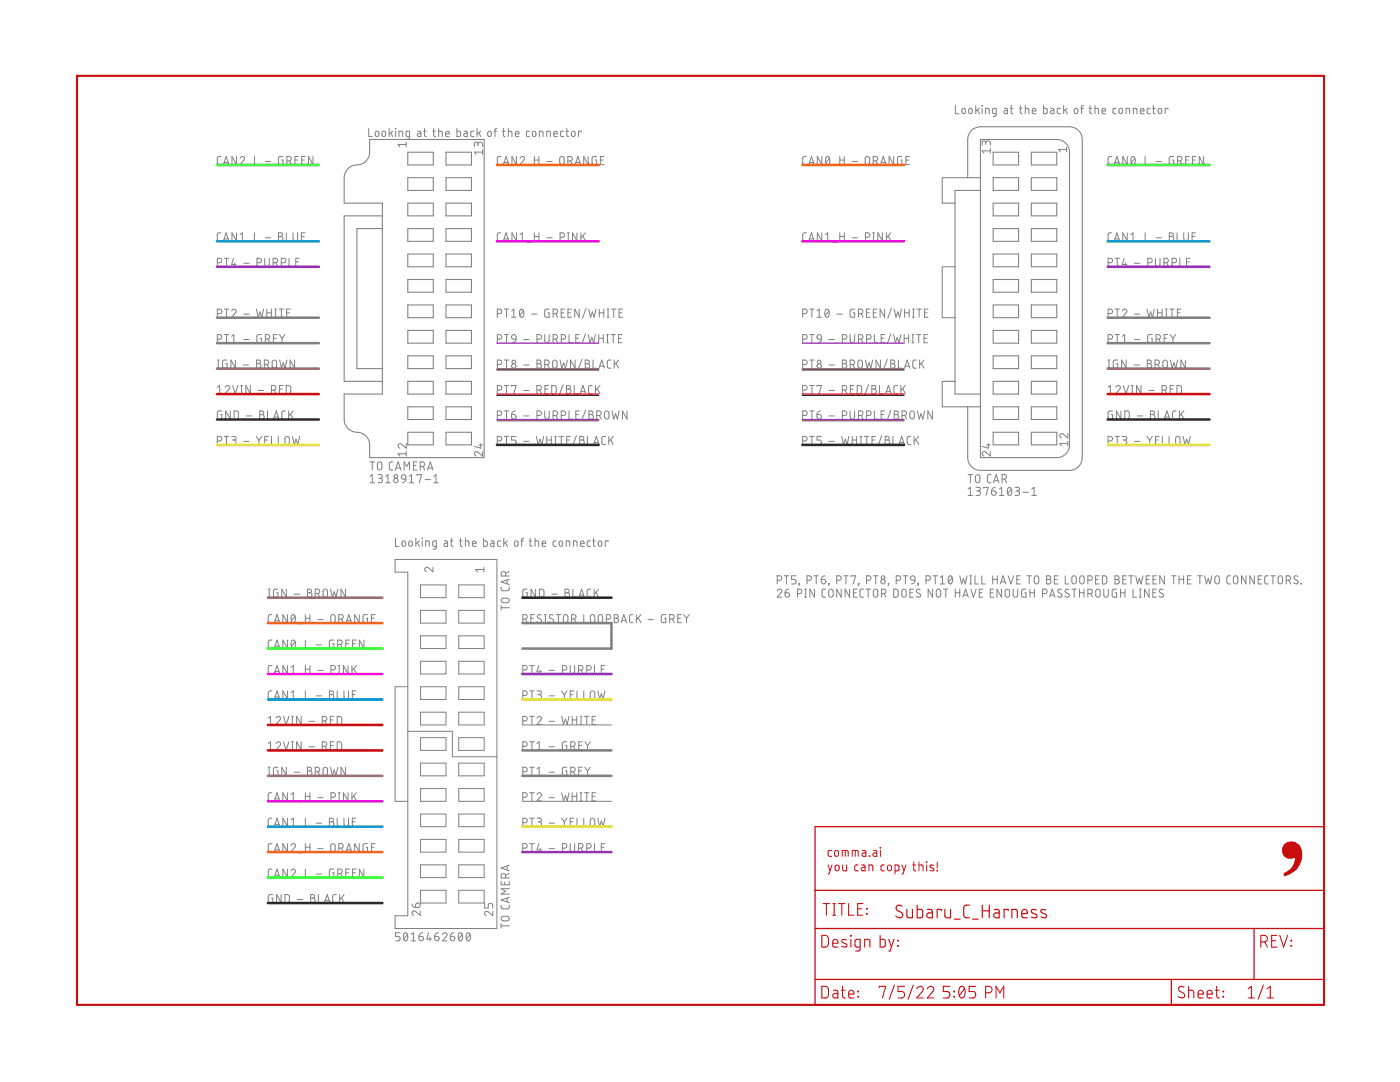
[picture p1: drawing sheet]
<svg xmlns="http://www.w3.org/2000/svg" width="279mm" height="216mm" viewBox="0 0 279 216" stroke-linecap="round" stroke-linejoin="round" font-family="sans-serif">
<g fill="none" stroke="#808080" stroke-width=".2">
<path d="M44.1 31.2h-.5l-.2 .4 .1 1.1 .6 .2M44.6 32.9l.5-1.7 .6 1.7M44.7 32.4h.9M47.2 31.2v1.7l-.9-1.7v1.7M47.9 31.6a.44 .44 0 0 1 .6-.4 .44 .44 0 0 1 .2 .7l-.8 1h.9M49.4 33h.7M50.8 31.2v1.7h.7M52.9 32.2h1.1M56.5 31.2h-.7l-.2 .2 .1 1.3 .8 .2v-1h-.3M57.3 32.1h.4a.46 .46 0 0 0 .4-.4 .46 .46 0 0 0-.4-.5h-.4v1.7M57.8 32.1l.3 .8M58.9 31.9h.5"/>
<path d="M59.6 31.2h-.7v1.7h.7M60.2 31.9h.5M60.9 31.2h-.7v1.7h.7M62.5 31.2v1.7l-.9-1.7v1.7M73.6 25.6v1.7h.7M75 26.3l.2-.1 .3 .1 .1 .6a.36 .36 0 0 1-.4 .4 .36 .36 0 0 1-.3-.4zM76.3 26.3l.3-.1 .3 .1 .1 .6a.36 .36 0 0 1-.4 .4 .36 .36 0 0 1-.4-.4zM77.7 25.6v1.7M78 26.5l.4 .8M78.4 26.2l-.7 .5M78.9 25.6l.1 .1zM79 26.2v1.1"/>
<path d="M79.6 27.3v-1.1l.7 .1v1M81.1 28.8h-1.7l.4 .5M81.1 28.4v.9M81.7 27.3l-.5-.1-.2-.1v-.7l.2-.2h.5v1.3l-.1 .3h-.5M83.4 26.2h.4l.2 .2v.9l-.6-.1-.1-.2v-.3l.7-.1M84.5 26.2h.6M84.7 25.6l.1 1.5 .3 .2M86.4 26.2h.5M86.6 25.6v1.5l.3 .2M87.5 26.2l.7 .1 .1 1M87.5 25.6v1.7M88.9 26.7h.8a.38 .38 0 0 0-.3-.5 .38 .38 0 0 0-.5 .3l.1 .7 .7 .1"/>
<path d="M91.2 25.6v1.7l.6-.1 .1-.2v-.7l-.1-.1h-.6M92.6 26.2h.5l.2 .2v.9l-.6-.1-.2-.2 .1-.3 .7-.1M94.6 26.2h-.5l-.1 .2v.8l.6 .1M95.2 25.6v1.7M95.4 28.8a.46 .46 0 0 1 .5-.5 .46 .46 0 0 1 .4 .5v.5M95.4 29.1v-.4a.36 .36 0 0 0-.4-.4 .36 .36 0 0 0-.3 .4v.6M95.5 26.5l.4 .8M95.9 26.2l-.7 .5M96.3 30.4h-1.6l.3 .4M96.3 29.9v.9M97.4 26.3l.3-.1 .3 .1 .1 .6a.37 .37 0 0 1-.4 .4 .37 .37 0 0 1-.4-.4zM98.6 26.2h.5"/>
<path d="M99.1 25.6l-.3 .2v1.5M100 31.2h-.5l-.2 .4v1l.2 .2 .5 .1M100.3 26.2h.5M100.5 25.6v1.5l.3 .2M100.5 32.9l.5-1.7 .5 1.7M100.6 32.4h.8M101.5 26.2l.6 .1 .1 1M101.5 25.6v1.7M102.8 26.7h.8a.38 .38 0 0 0-.3-.5 .38 .38 0 0 0-.5 .3l.1 .7 .7 .1M103.1 31.2v1.7l-.9-1.7v1.7M103.8 31.6a.44 .44 0 0 1 .6-.4 .44 .44 0 0 1 .1 .7l-.7 1h.9M105.3 33h.7"/>
<path d="M105.7 26.2h-.5l-.1 .2v.8l.6 .1M106.3 26.3l.3-.1 .2 .1 .2 .6a.36 .36 0 0 1-.4 .4 .36 .36 0 0 1-.4-.4zM106.6 31.2v1.7M106.6 31.9h.9M107.5 31.2v1.7M107.7 27.3v-1.1l.6 .1 .1 1M109.1 27.3v-1.1l.7 .1v1M109.1 32.2h1.1M110.5 26.7h.7a.38 .38 0 0 0-.2-.5 .38 .38 0 0 0-.5 .3l.1 .7 .6 .1M111.8 31.3l.3-.1 .4 .1 .1 1.1a.46 .46 0 0 1-.4 .5 .46 .46 0 0 1-.5-.5zM112.5 26.2h-.5l-.1 .2 .1 .8 .5 .1M112.9 26.2h.6"/>
<path d="M113.1 25.6v1.5l.4 .2M113.3 32.1h.5a.46 .46 0 0 0 .4-.4 .46 .46 0 0 0-.4-.5h-.5v1.7M113.9 32.1l.3 .8M114.2 26.3l.2-.1 .3 .1 .1 .6a.37 .37 0 0 1-.4 .4 .37 .37 0 0 1-.4-.4zM114.8 32.9l.5-1.7 .6 1.7M114.9 32.4h.8M116 26.4v-.2h-.5v1.1M117.4 31.2v1.7l-.9-1.7v1.7M119.1 31.2h-.7l-.2 .2 .1 1.3 .8 .2v-1h-.3M119.8 31.9h.6M120.5 31.2h-.7v1.7h.7M160.9 31.2h-.5l-.2 .4v1l.3 .3h.4"/>
<path d="M161.4 32.9l.5-1.7 .6 1.7M161.5 32.4h.8M164 31.2v1.7l-.9-1.7v1.7M164.9 31.3l.3-.1a.97 .97 0 0 1 0 1.7 1.03 1.03 0 0 1-.3-1.6zM165.5 31.6l-.7 .9M166.2 33h.7M167.6 31.9h.9M167.6 31.2v1.7M168.5 31.2v1.7M170.1 32.2h1M172.8 31.3l.3-.1 .3 .1 .1 1.1a.44 .44 0 0 1-.4 .5 .44 .44 0 0 1-.4-.5zM174.3 32.1h.4a.46 .46 0 0 0 .5-.4 .46 .46 0 0 0-.5-.5h-.4v1.7"/>
<path d="M174.8 32.1l.4 .8M175.7 32.9l.6-1.7 .5 1.7M175.9 32.4h.8M178.4 31.2v1.7l-1-1.7v1.7M180 31.2h-.7l-.2 .2v1.1l.2 .3 .7 .1v-1h-.3M180.8 31.9h.5M181.5 31.2h-.7v1.7h.7M190.7 21.1v1.6h.7M192.1 21.7l.2-.1 .3 .1 .1 .6a.36 .36 0 0 1-.4 .4 .36 .36 0 0 1-.3-.4zM193.4 21.7l.3-.1 .2 .1 .1 .6a.36 .36 0 0 1-.3 .4 .36 .36 0 0 1-.4-.4zM194.7 21.1v1.6M195.1 21.9l.4 .8"/>
<path d="M195.5 21.6l-.8 .5M196 21.1h.1zM196 21.6v1.1M196.7 22.7v-1.1l.7 .1v1M196.7 28.6a.46 .46 0 0 1 .5-.5 .46 .46 0 0 1 .4 .5v.4M196.7 28.8v-.4a.36 .36 0 0 0-.3-.3 .36 .36 0 0 0-.4 .3v.6M197.6 29.7v.9M197.6 30.1h-1.6l.4 .5M198.8 22.7l-.6-.1v-.9l.6-.1v1.5l-.6 .1M200.4 21.6h.5l.2 .3v.8l-.6-.1-.2-.2 .1-.2 .7-.1M201.6 21.6h.6M201.8 21.1v1.4l.4 .2"/>
<path d="M203.4 21.6h.6M203.6 21.1v1.4l.4 .2M204.6 21.6l.7 .1v1M204.6 21.1v1.6M206 22.1h.7a.38 .38 0 0 0-.2-.5 .38 .38 0 0 0-.5 .4l.1 .6 .6 .1M208.3 21.1v1.6l.6-.1 .1-.2-.1-.7-.6-.1M209.7 21.6h.5l.1 .3v.8l-.5-.1-.2-.2 .1-.2 .6-.1M211.6 21.6h-.4l-.2 .3 .1 .7 .5 .1M212.3 21.1v1.6M212.6 21.9l.4 .8M212.9 29.8h-1.7l.4 .5M212.9 29.4v.9"/>
<path d="M213 21.6l-.7 .5M214.5 21.7l.3-.1 .2 .1 .1 .6a.36 .36 0 0 1-.3 .4 .36 .36 0 0 1-.4-.4zM215.7 21.6h.5M216.2 21.1l-.3 .1v1.5M217.3 21.6h.6M217.5 21.1l.1 1.4 .3 .2M218.5 21.6l.7 .1v1M218.5 21.1v1.6M219.9 22.1h.7a.38 .38 0 0 0-.2-.5 .38 .38 0 0 0-.5 .4l.1 .6 .6 .1M221.9 31.2h-.5l-.3 .4 .1 1 .2 .2 .5 .1M222.4 32.9l.5-1.7 .5 1.7M222.5 32.4h.8"/>
<path d="M222.8 21.6l-.6 .1-.1 .2 .1 .7 .6 .1M223.4 21.7l.3-.1 .2 .1 .1 .6a.36 .36 0 0 1-.3 .4 .36 .36 0 0 1-.4-.4zM224.7 22.7v-1.1l.7 .1v1M225 31.2v1.7l-.9-1.7v1.7M225.9 31.3l.2-.1a.95 .95 0 0 1 0 1.7 1.01 1.01 0 0 1-.2-1.6zM226.2 22.7v-1.1l.7 .1v1M226.5 31.6l-.7 .9M227.2 33h.7M227.6 22.1h.7a.38 .38 0 0 0-.3-.5 .38 .38 0 0 0-.4 .4l.1 .6 .6 .1M228.5 31.2v1.7h.8M229.6 21.6h-.5l-.2 .3 .1 .7 .6 .1M230 21.6h.5"/>
<path d="M230.2 21.1v1.4l.3 .2M230.7 32.2h1.1M231.2 21.7l.3-.1 .2 .1 .1 .6a.36 .36 0 0 1-.3 .4 .36 .36 0 0 1-.4-.4zM233.1 21.8v-.2h-.6v1.1M234.2 31.2h-.6l-.2 .2-.1 1.1 .3 .3 .6 .1v-1h-.2M235 32.1h.5a.46 .46 0 0 0 .4-.4 .46 .46 0 0 0-.4-.5h-.5v1.7M235.5 32.1l.4 .8M236.6 31.9h.6M237.3 31.2h-.7v1.7h.7M238 31.9h.5M238.7 31.2h-.7v1.7h.7M240.2 31.2v1.7l-.9-1.7v1.7"/>
<path d="M43.4 52.4h.4a.44 .44 0 0 0 .5-.4 .44 .44 0 0 0-.5-.5h-.4v1.6M44.1 46.5h-.5l-.2 .3v1.1l.2 .1 .5 .1M44.6 48.1l.5-1.6 .6 1.6M44.7 47.7h.9M44.8 51.5h.9M45.2 51.5v1.6M46.6 51.5l-.4 1.3h.9M46.9 52.4v.7M47.2 46.5v1.6l-.9-1.6v1.6M47.9 48.1h.9M47.9 46.8l.5-.3v1.6M48.6 52.5h1.1"/>
<path d="M49.4 48.3h.7M50.8 46.5v1.6h.7M51.3 52.4h.5a.44 .44 0 0 0 .4-.4 .44 .44 0 0 0-.4-.5h-.5v1.6M52.8 51.5v1.2a.46 .46 0 0 0 .5 .4 .46 .46 0 0 0 .4-.4v-1.2M52.9 47.5h1.1M54.5 52.4h.5a.44 .44 0 0 0 .4-.4 .44 .44 0 0 0-.4-.5h-.5v1.6M55.1 52.4l.3 .7M55.6 46.5h.4a.36 .36 0 0 1 .4 .3 .36 .36 0 0 1-.4 .4 .44 .44 0 0 1 .5 .4 .44 .44 0 0 1-.5 .5h-.4zM55.6 47.2h.4M56.1 52.4h.5a.44 .44 0 0 0 .4-.4 .44 .44 0 0 0-.4-.5h-.5v1.6M57.1 46.5v1.6h.8M57.7 51.5v1.6h.7"/>
<path d="M58.5 46.5v1.1a.46 .46 0 0 0 .4 .5 .46 .46 0 0 0 .5-.5v-1.1M59 52.3h.6M59.8 51.5h-.8v1.6h.8M60.2 47.2h.5M60.9 46.5h-.7v1.6h.7M100 46.5h-.5l-.2 .3v1.1l.2 .1 .5 .1M100.5 48.1l.5-1.6 .5 1.6M100.6 47.7h.8M103.1 46.5v1.6l-.9-1.6v1.6M103.8 48.1h.9M103.8 46.8l.4-.3v1.6M105.3 48.3h.7"/>
<path d="M106.6 46.5v1.6M106.6 47.2h.9M107.5 46.5v1.6M109.1 47.5h1.1M111.8 47.3h.4a.44 .44 0 0 0 .5-.4 .44 .44 0 0 0-.5-.4h-.4v1.6M113.2 48.1h.4M113.2 46.5h.4M113.4 46.5v1.6M115.1 46.5v1.6l-.8-1.6v1.6M115.9 46.5v1.6M116.3 47.1l.5 1M116.8 46.5l-.9 1"/>
<path d="M160.9 46.5h-.5l-.2 .3v1.1l.2 .1 .5 .1M161.4 48.1l.5-1.6 .6 1.6M161.5 47.7h.8M164 46.5v1.6l-.9-1.6v1.6M164.7 48.1h.9M164.7 46.8l.5-.3v1.6M166.2 48.3h.7M167.6 47.2h.9M167.6 46.5v1.6M168.5 46.5v1.6M170.1 47.5h1M172.7 47.3h.5a.44 .44 0 0 0 .4-.4 .44 .44 0 0 0-.4-.4h-.5v1.6"/>
<path d="M174.2 48.1h.3M174.2 46.5h.3M174.3 46.5v1.6M176.1 46.5v1.6l-.9-1.6v1.6M176.9 46.5v1.6M177.2 47.1l.6 1M177.8 46.5l-.9 1M190.6 53.2h-2.6v10.2h2.6M221.1 52.4h.5a.44 .44 0 0 0 .4-.4 .44 .44 0 0 0-.4-.5h-.5v1.6M221.9 46.5h-.5l-.3 .3 .1 1.1 .2 .1 .5 .1M222.4 48.1l.5-1.6 .5 1.6M222.5 47.7h.8"/>
<path d="M222.5 51.5h.9M223 51.5v1.6M224.3 51.5l-.3 1.3h.9M224.6 52.4v.7M225 46.5v1.6l-.9-1.6v1.6M225.7 48.1h.9M225.7 46.8l.4-.3v1.6M226.4 52.5h1.1M227.2 48.3h.7M228.5 46.5v1.6h.8M229.1 52.4h.4a.44 .44 0 0 0 .5-.4 .44 .44 0 0 0-.5-.5h-.4v1.6M230.6 51.5v1.2a.46 .46 0 0 0 .4 .4 .46 .46 0 0 0 .5-.4v-1.2"/>
<path d="M230.7 47.5h1.1M232.3 52.4h.4a.44 .44 0 0 0 .5-.4 .44 .44 0 0 0-.5-.5h-.4v1.6M232.8 52.4l.4 .7M233.4 46.5h.4a.36 .36 0 0 1 .4 .3 .36 .36 0 0 1-.4 .4 .44 .44 0 0 1 .5 .4 .44 .44 0 0 1-.5 .5h-.4zM233.4 47.2h.4M233.9 52.4h.5a.44 .44 0 0 0 .4-.4 .44 .44 0 0 0-.4-.5h-.5v1.6M234.9 46.5v1.6h.7M235.5 51.5v1.6h.7M236.2 46.5v1.1a.46 .46 0 0 0 .5 .5 .46 .46 0 0 0 .5-.5v-1.1M236.8 52.3h.5M237.5 51.5h-.7v1.6h.7M237.9 47.2h.6"/>
<path d="M238.6 46.5h-.7v1.6h.7M43.4 67.7h.4a.46 .46 0 0 0 .5-.5 .46 .46 0 0 0-.5-.4h-.4v1.6M43.4 62.6h.4a.46 .46 0 0 0 .5-.5 .46 .46 0 0 0-.5-.4h-.4v1.6M43.4 73.5h.3M43.4 71.8h.3M43.4 78.5h.9M43.4 77.3l.4-.4v1.6M43.6 71.8v1.7M44.8 66.8h.9M44.8 61.7h.9M44.9 77.3a.44 .44 0 0 1 .7-.4 .44 .44 0 0 1 .1 .7l-.8 .9h.9M45.2 61.7v1.6"/>
<path d="M45.2 66.8v1.6M45.3 71.8h-.5l-.4 .3v1.2l.2 .1 .7 .1v-.9h-.3M46.2 62.1a.44 .44 0 0 1 .7-.4 .44 .44 0 0 1 .1 .7l-.8 .9h.9M46.2 67.1l.5-.3v1.6M46.2 68.4h.9M46.4 76.9l.5 1.6 .6-1.6M47 71.8v1.7l-.9-1.7v1.7M48 76.9h.4M48 78.5h.4M48.2 76.9v1.6M48.5 72.8h1.1M48.6 67.8h1.1"/>
<path d="M48.6 62.7h1.1M50 76.9v1.6l-.9-1.6v1.6M51.2 61.7l.3 1.6 .4-1.1 .3 1.1 .4-1.6M51.2 71.8h.4a.36 .36 0 0 1 .4 .4 .36 .36 0 0 1-.4 .4 .46 .46 0 0 1 .5 .4 .46 .46 0 0 1-.5 .5h-.4zM51.2 72.6h.4M51.5 77.9h1.1M52.2 66.8h-.6l-.3 .2v1l.2 .4h.7v-.9h-.3M52.7 72.7h.5a.46 .46 0 0 0 .5-.4 .46 .46 0 0 0-.5-.5h-.5v1.7M53 67.7h.4a.46 .46 0 0 0 .4-.5 .46 .46 0 0 0-.4-.4h-.4v1.6M53.3 61.7v1.6M53.3 62.4h.9M53.3 72.7l.4 .8"/>
<path d="M53.5 67.7l.3 .7M54.2 77.8h.4a.46 .46 0 0 0 .5-.4 .46 .46 0 0 0-.5-.5h-.4v1.6M54.2 61.7v1.6M54.4 72l.4-.2 .4 .3v.9a.44 .44 0 0 1-.4 .5 .44 .44 0 0 1-.5-.5zM54.6 67.5h.5M54.7 77.8l.4 .7M54.8 61.7h.4M54.8 63.3h.4M55 61.7v1.6M55.3 66.8h-.7v1.6h.7M55.7 61.7h.9M55.8 66.8l.5 .7"/>
<path d="M55.8 77.6h.5M55.8 71.8l.4 1.7 .3-1.1 .4 1.1 .4-1.7M56.2 61.7v1.6M56.3 67.5v.9M56.5 76.9h-.7v1.6h.7M56.9 66.8l-.6 .7M57.1 76.9l.7 .1 .2 .2a1.33 1.33 0 0 1-.1 1.2l-.8 .1zM57.2 62.4h.6M57.9 61.7h-.7v1.6h.7M58.8 71.8v1.7l-.9-1.7v1.7M99.3 77.8h.4a.46 .46 0 0 0 .4-.4 .46 .46 0 0 0-.4-.5h-.4v1.6M99.3 72.7h.4a.46 .46 0 0 0 .4-.4 .46 .46 0 0 0-.4-.5h-.4v1.7"/>
<path d="M99.3 67.7h.4a.46 .46 0 0 0 .4-.5 .46 .46 0 0 0-.4-.4h-.4v1.6M99.3 62.6h.4a.46 .46 0 0 0 .4-.5 .46 .46 0 0 0-.4-.4h-.4v1.6M100.6 71.8h.9M100.6 66.8h.9M100.6 61.7h.9M100.6 76.9h.9M101.1 61.7v1.6M101.1 66.8v1.6M101.1 71.8v1.7M101.1 76.9v1.6M102.1 63.3h.9M102.1 77.1v-.2h.9l-.5 1.6"/>
<path d="M102.1 62.1l.4-.4v1.6M102.2 66.9l.3-.1 .4 .1 .1 .8-.8-.1-.1-.4zM103 67.7l-.3 .6-.4 .1M103.9 61.8l.2-.1a.95 .95 0 0 1 0 1.6 1.02 1.02 0 0 1-.2-1.5zM104.5 62.1l-.8 .8M104.5 72.8h1.1M104.5 67.8h1.1M104.5 77.9h1.1M106.1 62.7h1M107.1 77.8h.5a.46 .46 0 0 0 .5-.4 .46 .46 0 0 0-.5-.5h-.5v1.6M107.2 71.8h.4a.36 .36 0 0 1 .4 .4 .36 .36 0 0 1-.4 .4 .46 .46 0 0 1 .5 .4 .46 .46 0 0 1-.5 .5h-.4zM107.2 67.7h.4a.46 .46 0 0 0 .5-.5 .46 .46 0 0 0-.5-.4h-.4v1.6"/>
<path d="M107.2 72.6h.4M107.7 77.8l.4 .7M108.7 72.7h.5a.46 .46 0 0 0 .4-.4 .46 .46 0 0 0-.4-.5h-.5v1.7M108.7 66.8v1.1a.44 .44 0 0 0 .5 .5 .44 .44 0 0 0 .4-.5v-1.1M108.8 77.6h.5M109.3 72.7l.3 .8M109.5 76.9h-.7v1.6h.7M109.6 61.7h-.5l-.4 .2v1l.2 .4h.7v-.9h-.3M110.1 76.9l.6 .1 .3 .2v.9l-.3 .4h-.6zM110.4 67.7h.4a.46 .46 0 0 0 .5-.5 .46 .46 0 0 0-.5-.4h-.4v1.6M110.4 62.6h.4a.46 .46 0 0 0 .5-.5 .46 .46 0 0 0-.5-.4h-.4v1.6M110.4 72l.3-.2 .4 .3 .1 .9a.44 .44 0 0 1-.5 .5 .44 .44 0 0 1-.4-.5z"/>
<path d="M110.9 67.7l.4 .7M110.9 62.6l.4 .7M111.8 71.8l.3 1.7 .4-1.1 .4 1.1 .3-1.7M112 62.4h.5M112 67.7h.5a.46 .46 0 0 0 .4-.5 .46 .46 0 0 0-.4-.4h-.5v1.6M112.4 76.8l-.7 1.9M112.7 61.7h-.7v1.6h.7M113.1 76.9h.4a.36 .36 0 0 1 .4 .4 .36 .36 0 0 1-.4 .3 .46 .46 0 0 1 .5 .5 .46 .46 0 0 1-.5 .4h-.4zM113.1 77.6h.4M113.3 62.4h.6M113.6 66.8v1.6h.7M114.1 61.7h-.8v1.6h.8"/>
<path d="M114.6 76.9v1.6h.7M114.8 71.8v1.7l-.9-1.7v1.7M114.9 67.5h.5M115.6 61.7v1.6l-.9-1.6v1.6M115.6 66.8h-.7v1.6h.7M115.8 78.5l.6-1.6 .5 1.6M115.9 78.1h.9M116.1 71.7l-.7 2M116.8 71.8h.4a.36 .36 0 0 1 .4 .4 .36 .36 0 0 1-.4 .4 .46 .46 0 0 1 .5 .4 .46 .46 0 0 1-.5 .5h-.4zM116.8 72.6h.4M116.9 66.6l-.8 2M117 61.5l-.8 2"/>
<path d="M117.4 66.8l.4 1.6 .3-1.1 .4 1.1 .3-1.6M117.5 61.7l.4 1.6 .3-1.1 .4 1.1 .3-1.6M118.2 76.9l-.5 .1-.2 .3v1l.2 .2h.5M118.3 71.8v1.7h.8M118.8 76.9v1.6M119.2 77.6l.5 .9M119.5 67.5h.9M119.5 66.8v1.6M119.5 73.5l.6-1.7 .5 1.7M119.6 62.4h.9M119.6 61.7v1.6M119.7 73.1h.8"/>
<path d="M119.7 76.9l-.9 1M120.4 66.8v1.6M120.5 61.7v1.6M121.1 66.8h.3M121.1 68.4h.3M121.2 61.7h.3M121.2 63.3h.3M121.2 66.8v1.6M121.3 61.7v1.6M121.9 71.8l-.5 .1-.2 .3v1.1l.2 .1 .5 .1M121.9 66.8h.9M122 61.7h.9"/>
<path d="M122.4 66.8v1.6M122.5 61.7v1.6M122.6 71.8v1.7M122.9 72.5l.6 1M123.4 67.5h.6M123.5 71.8l-.9 1M123.5 62.4h.6M124.2 66.8h-.8v1.6h.8M124.3 61.7h-.8v1.6h.8M160.2 77.8h.4a.46 .46 0 0 0 .5-.4 .46 .46 0 0 0-.5-.5h-.4v1.6M160.2 72.7h.4a.46 .46 0 0 0 .5-.4 .46 .46 0 0 0-.5-.5h-.4v1.7M160.2 67.7h.4a.46 .46 0 0 0 .5-.5 .46 .46 0 0 0-.5-.4h-.4v1.6"/>
<path d="M160.2 62.6h.4a.46 .46 0 0 0 .5-.5 .46 .46 0 0 0-.5-.4h-.4v1.6M161.6 71.8h.9M161.6 66.8h.9M161.6 61.7h.9M161.6 76.9h.9M162 61.7v1.6M162 66.8v1.6M162 71.8v1.7M162 76.9v1.6M163 63.3h.9M163 77.1v-.2h.9l-.4 1.6M163 62.1l.5-.4v1.6"/>
<path d="M163.2 66.9l.3-.1 .3 .1 .1 .8-.7-.1-.2-.4zM163.9 67.7l-.1 .4-.6 .3M164.8 61.8l.3-.1a.97 .97 0 0 1 0 1.6 1 1 0 0 1-.3-1.5zM165.4 62.1l-.7 .8M165.4 72.8h1.1M165.4 67.8h1.1M165.4 77.9h1.1M167 62.7h1.1M168.1 77.8h.5a.46 .46 0 0 0 .4-.4 .46 .46 0 0 0-.4-.5h-.5v1.6M168.1 71.8h.5a.36 .36 0 0 1 .3 .4 .36 .36 0 0 1-.3 .4 .46 .46 0 0 1 .4 .4 .46 .46 0 0 1-.4 .5h-.5zM168.1 67.7h.5a.46 .46 0 0 0 .4-.5 .46 .46 0 0 0-.4-.4h-.5v1.6M168.1 72.6h.5"/>
<path d="M168.6 77.8l.4 .7M169.7 66.8v1.1a.46 .46 0 0 0 .4 .5 .46 .46 0 0 0 .5-.5v-1.1M169.7 72.7h.4a.46 .46 0 0 0 .5-.4 .46 .46 0 0 0-.5-.5h-.4v1.7M169.7 77.6h.5M170.2 72.7l.4 .8M170.4 76.9h-.7v1.6h.7M170.6 61.7h-.6l-.3 .2v1.2l.2 .2h.7v-.9h-.3M171.1 76.9l.6 .1 .2 .2v1.1l-.2 .2h-.6zM171.3 67.7h.5a.46 .46 0 0 0 .4-.5 .46 .46 0 0 0-.4-.4h-.5v1.6M171.3 62.6h.5a.46 .46 0 0 0 .4-.5 .46 .46 0 0 0-.4-.4h-.5v1.6M171.3 72l.4-.2 .4 .3a1.33 1.33 0 0 1-.1 1.2l-.3 .2-.4-.3-.1-.9zM171.9 67.7l.3 .7"/>
<path d="M171.9 62.6l.3 .7M172.7 71.8l.4 1.7 .3-1.1 .4 1.1 .4-1.7M172.9 62.4h.6M173 67.7h.4a.46 .46 0 0 0 .5-.5 .46 .46 0 0 0-.5-.4h-.4v1.6M173.3 76.8l-.7 1.9M173.7 61.7h-.8v1.6h.8M174 76.9h.5a.36 .36 0 0 1 .3 .4 .36 .36 0 0 1-.3 .3 .46 .46 0 0 1 .4 .5 .46 .46 0 0 1-.4 .4h-.5zM174 77.6h.5M174.3 62.4h.5M174.5 66.8v1.6h.7M175 61.7h-.7v1.6h.7M175.5 76.9v1.6h.8"/>
<path d="M175.7 71.8v1.7l-.9-1.7v1.7M175.9 67.5h.5M176.6 61.7v1.6l-1-1.6v1.6M176.6 66.8h-.7v1.6h.7M176.7 78.5l.6-1.6 .5 1.6M176.9 78.1h.8M177.1 71.7l-.7 2M177.8 71.8h.4a.36 .36 0 0 1 .4 .4 .36 .36 0 0 1-.4 .4 .46 .46 0 0 1 .4 .4 .46 .46 0 0 1-.4 .5h-.4zM177.8 72.6h.4M177.8 66.6l-.7 2M177.9 61.5l-.7 2M178.4 66.8l.3 1.6 .4-1.1 .3 1.1 .4-1.6"/>
<path d="M178.5 61.7l.3 1.6 .4-1.1 .3 1.1 .4-1.6M179.1 76.9l-.5 .1-.2 .3 .1 1.1 .6 .1M179.3 71.8v1.7h.7M179.8 76.9v1.6M180.1 77.6l.6 .9M180.4 67.5h.9M180.4 66.8v1.6M180.5 73.5l.5-1.7 .6 1.7M180.5 62.4h.9M180.5 61.7v1.6M180.6 73.1h.8M180.7 76.9l-.9 1"/>
<path d="M181.3 66.8v1.6M181.4 61.7v1.6M182 66.8h.4M182 68.4h.4M182.1 61.7h.4M182.1 63.3h.4M182.2 66.8v1.6M182.3 61.7v1.6M182.9 71.8l-.5 .1-.2 .3v1.1l.2 .1 .5 .1M182.9 66.8h.9M183 61.7h.9M183.3 66.8v1.6"/>
<path d="M183.4 61.7v1.6M183.5 71.8v1.7M183.9 72.5l.5 1M184.4 67.5h.5M184.4 71.8l-.9 1M184.5 62.4h.5M185.1 66.8h-.7v1.6h.7M185.2 61.7h-.7v1.6h.7M221.1 67.7h.5a.46 .46 0 0 0 .4-.5 .46 .46 0 0 0-.4-.4h-.5v1.6M221.1 62.6h.5a.46 .46 0 0 0 .4-.5 .46 .46 0 0 0-.4-.4h-.5v1.6M221.1 73.5h.4M221.1 71.8h.4"/>
<path d="M221.1 78.5h.9M221.1 77.3l.5-.4v1.6M221.3 71.8v1.7M222.5 66.8h.9M222.5 61.7h.9M222.7 77.3a.45 .45 0 0 1 .6-.4 .45 .45 0 0 1 .2 .7l-.8 .9h.9M223 61.7v1.6M223 66.8v1.6M223.1 71.8h-.6l-.3 .3v1l.2 .3 .7 .1v-.9h-.3M224 62.1a.44 .44 0 0 1 .6-.4 .44 .44 0 0 1 .1 .7l-.7 .9h.9M224 68.4h.9M224 67.1l.4-.3v1.6"/>
<path d="M224.2 76.9l.5 1.6 .6-1.6M224.7 71.8v1.7l-.9-1.7v1.7M225.8 76.9h.3M225.8 78.5h.3M226 76.9v1.6M226.3 72.8h1.1M226.4 67.8h1.1M226.4 62.7h1.1M227.7 76.9v1.6l-.9-1.6v1.6M228.9 61.7l.4 1.6 .3-1.1 .4 1.1 .4-1.6M229 71.8h.4a.36 .36 0 0 1 .4 .4 .36 .36 0 0 1-.4 .4 .46 .46 0 0 1 .5 .4 .46 .46 0 0 1-.5 .5h-.4zM229 72.6h.4"/>
<path d="M229.3 77.9h1.1M229.9 66.8h-.5l-.3 .2-.1 1 .3 .4h.6v-.9h-.2M230.5 72.7h.5a.46 .46 0 0 0 .4-.4 .46 .46 0 0 0-.4-.5h-.5v1.7M230.7 67.7h.5a.46 .46 0 0 0 .4-.5 .46 .46 0 0 0-.4-.4h-.5v1.6M231 62.4h.9M231 61.7v1.6M231.1 72.7l.3 .8M231.2 67.7l.4 .7M231.9 77.8h.5a.46 .46 0 0 0 .4-.4 .46 .46 0 0 0-.4-.5h-.5v1.6M231.9 61.7v1.6M232.2 72l.3-.2 .4 .3a1.33 1.33 0 0 1-.1 1.2l-.3 .2-.4-.3v-.9zM232.3 67.5h.6"/>
<path d="M232.5 77.8l.3 .7M232.6 61.7h.4M232.6 63.3h.4M232.8 61.7v1.6M233 66.8h-.7v1.6h.7M233.5 61.7h.9M233.5 77.6h.6M233.5 66.8l.6 .7M233.6 71.8l.3 1.7 .4-1.1 .4 1.1 .3-1.7M233.9 61.7v1.6M234.1 67.5v.9M234.3 76.9h-.8v1.6h.8"/>
<path d="M234.6 66.8l-.5 .7M234.9 76.9l.6 .1 .3 .2v.9l-.3 .4h-.6zM235 62.4h.5M235.7 61.7h-.7v1.6h.7M236.6 71.8v1.7l-.9-1.7v1.7M43.4 88h.4a.46 .46 0 0 0 .5-.5 .46 .46 0 0 0-.5-.4h-.4v1.6M44.3 82h-.7l-.2 .2v1.1l.2 .3h.7v-.9h-.3M44.8 87.1h.9M45.2 87.1v1.6M46 82v1.6l-1-1.6v1.6M46.2 87.1h.6a.36 .36 0 0 1 .3 .3 .36 .36 0 0 1-.3 .4h-.4M46.7 87.8a.46 .46 0 0 1 .4 .5 .46 .46 0 0 1-.4 .4h-.5"/>
<path d="M46.7 82h.6l.3 .3v1.1l-.3 .2h-.6zM48.6 88.1h1.1M49.2 83h1M51.1 87.1l.6 .7M51.7 87.8v.9M51.8 82h.5a.36 .36 0 0 1 .3 .4 .36 .36 0 0 1-.3 .3 .46 .46 0 0 1 .4 .5 .46 .46 0 0 1-.4 .4h-.5zM51.8 82.7h.5M52.2 87.1l-.5 .7M52.8 87.8h.6M53.4 82v1.6h.7M53.6 87.1h-.8v1.6h.8M54.2 87.1v1.6h.7"/>
<path d="M54.6 83.6l.5-1.6 .6 1.6M54.7 83.2h.8M55.5 87.1v1.6h.8M57 82h-.5l-.3 .4 .1 1 .2 .2h.5M57 87.2l.3-.1 .3 .1 .1 1.1a.44 .44 0 0 1-.4 .4 .44 .44 0 0 1-.4-.4zM57.6 82v1.6M58 82.6l.5 1M58.4 87.1l.3 1.6 .4-1.1 .3 1.1 .4-1.6M58.5 82l-.9 1M73.9 95.1l.4-.4v1.6M73.9 92.2h.9M73.9 96.3h.9"/>
<path d="M74.3 92.2v1.6M75.4 94.7h.5a.36 .36 0 0 1 .4 .4 .36 .36 0 0 1-.4 .3h-.3M75.4 92.3l.4-.1 .3 .1a1.33 1.33 0 0 1 .1 1.2l-.4 .3-.4-.1-.1-.4zM75.9 95.4a.46 .46 0 0 1 .4 .5 .46 .46 0 0 1-.4 .4h-.5M77 96.3h.9M77 95.1l.4-.4v1.6M78.4 92.2h-.5l-.2 .3v1.1l.2 .2h.5M78.9 93.8l.6-1.6 .5 1.6M79.1 93.4h.8M80.2 94.8l.4-.1 .3 .1 .1 .8-.8-.1-.1-.4zM80.6 93.8v-1.6l.6 .9 .5-.9v1.6M81 95.6l-.3 .6-.4 .1"/>
<path d="M81.1 88.5v.9l-.9-.7a.44 .44 0 0 0-.8 .1 .44 .44 0 0 0 .4 .6M81.1 90.1v.9M81.1 90.6h-1.7l.4 .4M81.7 96.3h.9M81.7 95.1l.4-.4v1.6M82.5 92.9h.5M83.2 92.2h-.7v1.6h.7M83.2 94.9v-.2h.9l-.4 1.6M83.9 93.1h.4a.46 .46 0 0 0 .5-.5 .46 .46 0 0 0-.5-.4h-.4v1.6M84.4 93.1l.4 .7M84.8 95.7h1.1M85.3 93.8l.6-1.6 .5 1.6"/>
<path d="M85.5 93.4h.8M86.6 96.3h.9M86.6 95.1l.4-.4v1.6M95.6 88.8h.7M95.9 88.5v.9l-1.2-.3M96.3 90.1v.9l-.9-.8a.44 .44 0 0 0-.7 .2 .44 .44 0 0 0 .3 .6M99.3 88h.4a.46 .46 0 0 0 .4-.5 .46 .46 0 0 0-.4-.4h-.4v1.6M99.3 82.9h.4a.46 .46 0 0 0 .4-.4 .46 .46 0 0 0-.4-.5h-.4v1.6M100.6 82h.9M100.6 87.1h.9M101.1 82v1.6M101.1 87.1v1.6"/>
<path d="M102.1 82.7h.5a.45 .45 0 0 1 .4 .5 .45 .45 0 0 1-.5 .4 .45 .45 0 0 1-.4-.4zM102.8 82l-.4 .1-.3 .6M103 87.1h-.9v.7h.5a.46 .46 0 0 1 .4 .5 .46 .46 0 0 1-.4 .4h-.5M104.5 83h1.1M104.5 88.1h1.1M107 87.1l.4 1.6 .4-1.1 .3 1.1 .4-1.6M107.2 82.9h.4a.46 .46 0 0 0 .5-.4 .46 .46 0 0 0-.5-.5h-.4v1.6M108.7 82v1.2a.44 .44 0 0 0 .5 .4 .44 .44 0 0 0 .4-.4v-1.2M109.1 87.1v1.6M109.1 87.8h.9M110 87.1v1.6M110.4 82.9h.4a.46 .46 0 0 0 .5-.4 .46 .46 0 0 0-.5-.5h-.4v1.6"/>
<path d="M110.7 87.1h.4M110.7 88.7h.4M110.9 87.1v1.6M110.9 82.9l.4 .7M111.6 87.1h.9M112 82.9h.5a.46 .46 0 0 0 .4-.4 .46 .46 0 0 0-.4-.5h-.5v1.6M112 87.1v1.6M113.1 87.8h.5M113.6 82v1.6h.7M113.8 87.1h-.7v1.6h.7M114.9 82.7h.5M115 86.9l-.7 2"/>
<path d="M115.6 82h-.7v1.6h.7M115.7 87.1h.5a.36 .36 0 0 1 .3 .3 .36 .36 0 0 1-.3 .4 .46 .46 0 0 1 .4 .5 .46 .46 0 0 1-.4 .4h-.5zM115.7 87.8h.5M116.9 81.8l-.8 2M117.2 87.1v1.6h.8M117.5 82h.5a.36 .36 0 0 1 .3 .4 .36 .36 0 0 1-.3 .3 .46 .46 0 0 1 .4 .5 .46 .46 0 0 1-.4 .4h-.5zM117.5 82.7h.5M118.5 88.7l.5-1.6 .5 1.6M118.6 88.3h.8M119.1 82.9h.4a.46 .46 0 0 0 .5-.4 .46 .46 0 0 0-.5-.5h-.4v1.6M119.6 82.9l.4 .7M120.8 82.1l.3-.1 .3 .1 .1 1.1a.46 .46 0 0 1-.4 .4 .46 .46 0 0 1-.5-.4z"/>
<path d="M120.8 87.1h-.5l-.2 .3 .1 1.2 .6 .1M121.5 87.1v1.6M121.9 87.7l.5 1M122.1 82l.4 1.6 .4-1.1 .3 1.1 .4-1.6M122.4 87.1l-.9 1M125.1 82v1.6l-.9-1.6v1.6M160.2 88h.4a.46 .46 0 0 0 .5-.5 .46 .46 0 0 0-.5-.4h-.4v1.6M160.2 82.9h.4a.46 .46 0 0 0 .5-.4 .46 .46 0 0 0-.5-.5h-.4v1.6M161.6 82h.9M161.6 87.1h.9M162 82v1.6M162 87.1v1.6"/>
<path d="M163 82.7h.6a.45 .45 0 0 1 .4 .5 .45 .45 0 0 1-.5 .4 .45 .45 0 0 1-.5-.4zM163.8 82l-.6 .3-.2 .4M163.9 87.1h-.9v.7h.6a.46 .46 0 0 1 .3 .5 .46 .46 0 0 1-.3 .4h-.6M165.4 83h1.1M165.4 88.1h1.1M168 87.1l.3 1.6 .4-1.1 .4 1.1 .3-1.6M168.1 82.9h.5a.46 .46 0 0 0 .4-.4 .46 .46 0 0 0-.4-.5h-.5v1.6M169.7 82v1.2a.46 .46 0 0 0 .4 .4 .46 .46 0 0 0 .5-.4v-1.2M170.1 87.8h.9M170.1 87.1v1.6M171 87.1v1.6M171.3 82.9h.5a.46 .46 0 0 0 .4-.4 .46 .46 0 0 0-.4-.5h-.5v1.6"/>
<path d="M171.6 87.1h.4M171.6 88.7h.4M171.8 87.1v1.6M171.9 82.9l.3 .7M172.5 87.1h.9M173 82.9h.4a.46 .46 0 0 0 .5-.4 .46 .46 0 0 0-.5-.5h-.4v1.6M173 87.1v1.6M174 87.8h.6M174.5 82v1.6h.7M174.8 87.1h-.8v1.6h.8M175.9 82.7h.5M176 86.9l-.7 2"/>
<path d="M176.6 82h-.7v1.6h.7M176.7 87.1h.4a.36 .36 0 0 1 .4 .3 .36 .36 0 0 1-.4 .4 .46 .46 0 0 1 .5 .5 .46 .46 0 0 1-.5 .4h-.4zM176.7 87.8h.4M177.8 81.8l-.7 2M178.2 87.1v1.6h.7M178.5 82h.4a.36 .36 0 0 1 .4 .4 .36 .36 0 0 1-.4 .3 .46 .46 0 0 1 .5 .5 .46 .46 0 0 1-.5 .4h-.4zM178.5 82.7h.4M179.4 88.7l.6-1.6 .5 1.6M179.5 88.3h.9M180 82.9h.5a.46 .46 0 0 0 .4-.4 .46 .46 0 0 0-.4-.5h-.5v1.6M180.6 82.9l.3 .7M181.7 82.1l.3-.1 .4 .1 .1 1.1a.44 .44 0 0 1-.5 .4 .44 .44 0 0 1-.4-.4z"/>
<path d="M181.8 87.1h-.5l-.2 .3v1.1l.2 .2h.5M182.4 87.1v1.6M182.8 87.7l.5 1M183.1 82l.4 1.6 .3-1.1 .4 1.1 .3-1.6M183.3 87.1l-.9 1M186.1 82v1.6l-.9-1.6v1.6M193.2 97.6l.5-.4v1.7M193.2 94.7h.9M193.2 98.9h.9M193.7 94.7v1.6M194.8 97.2h.5a.36 .36 0 0 1 .4 .4 .36 .36 0 0 1-.4 .4h-.4M194.8 94.8l.3-.1 .3 .1 .2 1.1a.44 .44 0 0 1-.5 .4 .44 .44 0 0 1-.4-.4z"/>
<path d="M195.2 98a.46 .46 0 0 1 .5 .4 .46 .46 0 0 1-.5 .5h-.4M196.3 97.4v-.2h.9l-.4 1.7M196.9 88.8h.7M197.3 88.5v.9l-1.3-.3M197.6 90.1v.9l-.9-.8a.44 .44 0 0 0-.7 .2 .44 .44 0 0 0 .4 .6M197.8 94.7h-.5l-.2 .4v1l.2 .2h.5M197.9 98h.5a.45 .45 0 0 1 .4 .5 .45 .45 0 0 1-.5 .4 .45 .45 0 0 1-.4-.5zM198.3 96.3l.5-1.6 .5 1.6M198.4 95.9h.8M198.6 97.2a.7 .7 0 0 0-.7 .8M199.5 98.9h.9M199.5 97.6l.4-.4v1.7"/>
<path d="M200 95.6h.4a.46 .46 0 0 0 .5-.4 .46 .46 0 0 0-.5-.5h-.4v1.6M200.5 95.6l.4 .7M201.2 97.3l.3-.1a.95 .95 0 0 1 0 1.7 1.04 1.04 0 0 1-.3-1.6zM201.8 97.6l-.7 .9M202.6 97.2h.5a.36 .36 0 0 1 .4 .4 .36 .36 0 0 1-.4 .4h-.3M203 98a.46 .46 0 0 1 .5 .4 .46 .46 0 0 1-.5 .5h-.4M204.2 98.2h1.1M205.9 98.9h.9M205.9 97.6l.5-.4v1.7M213.1 86.5v.9l-.9-.8a.44 .44 0 0 0-.7 .2 .44 .44 0 0 0 .4 .6M213.1 88.5h-1.6l.4 .5M213.1 88.1v.9"/>
<path d="M221.1 88h.5a.46 .46 0 0 0 .4-.5 .46 .46 0 0 0-.4-.4h-.5v1.6M222 82h-.6l-.2 .2-.1 1.1 .3 .3h.6v-.9h-.2M222.5 87.1h.9M223 87.1v1.6M223.7 82v1.6l-.9-1.6v1.6M224 87.1h.5a.36 .36 0 0 1 .4 .3 .36 .36 0 0 1-.4 .4h-.3M224.4 87.8a.46 .46 0 0 1 .5 .5 .46 .46 0 0 1-.5 .4h-.4M224.5 82h.6l.2 .3a1.33 1.33 0 0 1-.1 1.2l-.7 .1zM226.4 88.1h1.1M226.9 83h1.1M228.9 87.1l.5 .7M229.4 87.8v.9"/>
<path d="M229.6 82h.5a.36 .36 0 0 1 .3 .4 .36 .36 0 0 1-.3 .3 .46 .46 0 0 1 .4 .5 .46 .46 0 0 1-.4 .4h-.5zM229.6 82.7h.5M230 87.1l-.6 .7M230.6 87.8h.5M231.1 82v1.6h.8M231.3 87.1h-.7v1.6h.7M232 87.1v1.6h.7M232.3 83.6l.6-1.6 .5 1.6M232.5 83.2h.8M233.3 87.1v1.6h.7M234.7 82h-.5l-.2 .4 .1 1.1 .6 .1M234.7 87.2l.4-.1 .3 .1a1.33 1.33 0 0 1 .1 1.2l-.4 .3-.4-.1-.1-.3z"/>
<path d="M235.4 82v1.6M235.7 82.6l.6 1M236.1 87.1l.4 1.6 .3-1.1 .4 1.1 .4-1.6M236.3 82l-.9 1M53.5 119.2h.4M53.5 117.6h.4M53.7 117.6v1.6M55.5 117.6h-.7l-.2 .2v1l.2 .3 .7 .1v-.9h-.3M57.1 117.6v1.6l-.9-1.6v1.6M58.7 118.6h1.1M61.4 117.6h.4a.36 .36 0 0 1 .4 .3 .36 .36 0 0 1-.4 .4 .44 .44 0 0 1 .5 .4 .44 .44 0 0 1-.5 .5h-.4zM61.4 118.3h.4"/>
<path d="M62.9 118.4h.5a.44 .44 0 0 0 .4-.4 .44 .44 0 0 0-.4-.4h-.5v1.6M63.5 118.4l.3 .8M64.6 117.7l.3-.1 .3 .1 .2 1a.44 .44 0 0 1-.5 .5 .44 .44 0 0 1-.4-.5zM66 117.6l.3 1.6 .4-1.1 .4 1.1 .3-1.6M69 117.6v1.6l-.9-1.6v1.6M78.8 111.6h20.4v73.7h-20.4v-2.6h2.6v-68.5h-2.6zM78.9 107.4v1.6h.8M80.3 108l.3-.1 .2 .1 .1 .7a.36 .36 0 0 1-.3 .3 .36 .36 0 0 1-.4-.3zM81.7 108l.2-.1 .3 .1 .1 .7a.36 .36 0 0 1-.4 .3 .36 .36 0 0 1-.3-.3zM83 107.4v1.6M83.3 108.2l.4 .8M83.7 107.9l-.7 .6"/>
<path d="M83.9 116.7h5.1v2.6h-5.1zM84.2 107.4l.1 .1zM84.3 107.9v1.1M85 109v-1.1l.6 .2 .1 .9M86.4 113.2v.9l-.9-.8a.45 .45 0 0 0-.7 .2 .45 .45 0 0 0 .3 .6M87.1 109h-.6l-.1-.1v-.7l.1-.3h.6v1.4l-.2 .2-.5 .1M88.7 107.9h.5l.1 .3v.8h-.5l-.2-.2 .1-.3 .6-.1M89.9 107.9h.5M90.1 107.4v1.5l.3 .1M91.5 116.7h5.1v2.6h-5.1zM91.7 107.9h.5M91.9 107.4v1.5l.3 .1"/>
<path d="M92.9 107.9l.7 .2v.9M92.9 107.4v1.6M94.3 108.5h.7a.38 .38 0 0 0-.3-.5 .38 .38 0 0 0-.4 .3l.1 .6 .6 .1M96.5 107.4v1.6h.6l.1-.9-.1-.2h-.6M96.6 113.2v.9M96.6 113.6h-1.7l.4 .5M98 107.9h.4l.2 .3v.8h-.6l-.1-.2v-.3l.7-.1M99.9 107.9h-.5l-.1 .3 .1 .7 .5 .1M100 117.1v.5l.4 .3 1.1-.1 .1-.7M100.1 119.5l1.1-.1a.46 .46 0 0 1 .4 .4 .46 .46 0 0 1-.4 .5h-.7l-.4-.2-.1-.3zM100.5 107.4v1.6M100.9 108.2l.4 .8"/>
<path d="M100.9 114.9v-.4a.44 .44 0 0 0-.4-.5 .44 .44 0 0 0-.5 .5v.4h1.6M101.2 115.7v.8M101.3 107.9l-.8 .6M101.6 115.6l-1.6 .5 1.6 .5M101.6 114l-.7 .4M102.8 108l.2-.1 .3 .1 .1 .7a.37 .37 0 0 1-.4 .3 .37 .37 0 0 1-.3-.3zM103.9 107.9h.6M104.5 107.4l-.4 .1v1.5M105.2 117.6h-.7l-.1 .2-.1 1 .2 .3 .7 .1v-.9h-.2M105.6 107.9h.6M105.8 107.4v1.5l.4 .1M106.8 107.9l.7 .2v.9"/>
<path d="M106.8 107.4v1.6M106.9 117.6v1.6l-.9-1.6v1.6M107.7 117.6h.6l.2 .2 .1 .9-.3 .4-.6 .1zM108.2 108.5h.7a.38 .38 0 0 0-.2-.5 .38 .38 0 0 0-.5 .3l.1 .6 .6 .1M110.1 118.6h1.1M111 107.9h-.4l-.2 .3 .1 .7 .5 .1M111.7 108l.2-.1 .3 .1 .1 .7a.36 .36 0 0 1-.4 .3 .36 .36 0 0 1-.3-.3zM112.8 117.6h.4a.36 .36 0 0 1 .4 .3 .36 .36 0 0 1-.4 .4 .44 .44 0 0 1 .5 .4 .44 .44 0 0 1-.5 .5h-.4zM112.8 118.3h.4M113 109v-1.1l.7 .2v.9M114.3 117.6v1.6h.8M114.4 109v-1.1l.7 .2 .1 .9"/>
<path d="M115.5 119.2l.6-1.6 .5 1.6M115.7 118.8h.8M115.8 108.5h.8a.38 .38 0 0 0-.3-.5 .38 .38 0 0 0-.5 .3l.1 .6 .7 .1M117.8 107.9h-.4l-.2 .3 .1 .7 .5 .1M117.9 117.6h-.5l-.2 .3v1.1l.2 .1 .5 .1M118.3 107.9h.5M118.4 107.4l.1 1.5 .3 .1M118.6 117.6v1.6M118.9 118.2l.6 1M119.5 117.6l-.9 1M119.5 108l.3-.1 .2 .1 .1 .7a.37 .37 0 0 1-.3 .3 .37 .37 0 0 1-.4-.3zM121.3 108.1v-.2h-.5v1.1"/>
<path d="M155.1 115.8h.5a.44 .44 0 0 0 .4-.5 .44 .44 0 0 0-.4-.4h-.5v1.6M155.1 117.9a.44 .44 0 0 1 .6-.3 .44 .44 0 0 1 .2 .7l-.8 .9h.9M156.5 114.9h.9M156.7 118.3h.5a.45 .45 0 0 1 .4 .5 .45 .45 0 0 1-.5 .4 .45 .45 0 0 1-.4-.5zM157 114.9v1.6M157.4 117.6l-.4 .1-.3 .6M158.9 114.9h-.9v.7h.5a.46 .46 0 0 1 .4 .5 .46 .46 0 0 1-.4 .4h-.5M159.2 118.4h.4a.44 .44 0 0 0 .4-.4 .44 .44 0 0 0-.4-.4h-.4v1.6M159.4 116.4l.1 .1zM159.5 116.5l-.1 .4M160.6 119.2h.4M160.6 117.6h.4"/>
<path d="M160.8 117.6v1.6M161.1 115.8h.4a.44 .44 0 0 0 .4-.5 .44 .44 0 0 0-.4-.4h-.4v1.6M162.4 114.9h.9M162.5 117.6v1.6l-.9-1.6v1.6M162.9 114.9v1.6M163.9 115.6h.5a.45 .45 0 0 1 .4 .5 .45 .45 0 0 1-.5 .4 .45 .45 0 0 1-.4-.4zM164.6 114.9l-.4 .1-.3 .6M164.8 117.6h-.5l-.2 .3v1.1l.2 .1 .5 .1M165.4 116.4l.1 .1zM165.5 116.5l-.1 .4M165.5 117.7l.3-.1 .3 .1 .2 .3v.7a.46 .46 0 0 1-.5 .5 .46 .46 0 0 1-.4-.5zM167 115.8h.4a.44 .44 0 0 0 .5-.5 .44 .44 0 0 0-.5-.4h-.4v1.6"/>
<path d="M167.9 117.6v1.6l-.9-1.6v1.6M168.4 114.9h.9M168.8 114.9v1.6M169.6 117.6v1.6l-.9-1.6v1.6M169.8 115.1v-.2h.9l-.4 1.6M170.3 118.3h.6M171 117.6h-.7v1.6h.7M171.3 116.4l.1 .1zM171.4 116.5l-.1 .4M172.3 117.6h-.4l-.3 .3v1.1l.3 .1 .4 .1M172.8 117.6h.9M172.9 115.8h.5a.44 .44 0 0 0 .4-.5 .44 .44 0 0 0-.4-.4h-.5v1.6"/>
<path d="M173.3 117.6v1.6M174.3 114.9h.9M174.4 117.7l.3-.1 .3 .1 .2 .3v.7a.46 .46 0 0 1-.5 .5 .46 .46 0 0 1-.4-.5zM174.8 114.9v1.6M175.9 118.4h.5a.44 .44 0 0 0 .4-.4 .44 .44 0 0 0-.4-.4h-.5v1.6M176.4 118.4l.4 .8M177.3 116.4l.1 .1zM177.4 116.5l-.2 .4M178.4 117.6h.6l.2 .2 .1 .9-.3 .4-.6 .1zM178.9 115.8h.4a.44 .44 0 0 0 .5-.5 .44 .44 0 0 0-.5-.4h-.4v1.6M180.1 117.7l.3-.1 .3 .1 .2 1a.46 .46 0 0 1-.5 .5 .46 .46 0 0 1-.4-.5zM180.3 114.9h.9"/>
<path d="M180.7 114.9v1.6M181.6 118.3h.5M181.8 115l.4-.1 .3 .1 .1 .8-.8-.1-.1-.4zM182.3 117.6h-.7v1.6h.7M182.6 115.8l-.1 .4-.6 .3M183.2 116.4l.1 .1zM183.3 116.5l-.1 .4M183.6 117.7a.41 .41 0 0 0-.6-.1 .41 .41 0 0 0 0 .6l.6 .3a.44 .44 0 0 1-.1 .7 .44 .44 0 0 1-.7-.2M184.8 115.8h.5a.44 .44 0 0 0 .4-.5 .44 .44 0 0 0-.4-.4h-.5v1.6M186.1 117.6v1.6l-.9-1.6v1.6M186.2 114.9h.9M186.6 114.9v1.6"/>
<path d="M187 117.7l.3-.1 .3 .1 .1 .3v.7a.46 .46 0 0 1-.4 .5 .46 .46 0 0 1-.5-.5zM187.6 116.5h1M187.6 115.3l.5-.4v1.6M188.3 117.6h.9M188.7 117.6v1.6M189.4 115l.3-.1a.97 .97 0 0 1 0 1.6 1.03 1.03 0 0 1-.3-1.5zM190 115.3l-.7 .8M190.6 118.3h.9M190.6 117.6v1.6M191.5 114.9l.4 1.6 .4-1.1 .3 1.1 .4-1.6M191.5 117.6v1.6M192.2 119.2l.5-1.6 .6 1.6"/>
<path d="M192.3 118.8h.8M193.5 114.9h.4M193.5 116.5h.4M193.7 114.9v1.6M193.7 117.6l.6 1.6 .5-1.6M194.6 114.9v1.6h.7M195.4 118.3h.6M195.9 114.9v1.6h.8M196.2 117.6h-.8v1.6h.8M197.6 118.3h.6M198.1 115.6h.9M198.1 114.9v1.6"/>
<path d="M198.4 117.6h-.8v1.6h.8M199 114.9v1.6M199.6 116.5l.6-1.6 .5 1.6M199.8 116.1h.8M199.9 117.6v1.6l-.9-1.6v1.6M200.7 117.7l.3-.1 .4 .1 .1 1a.44 .44 0 0 1-.5 .5 .44 .44 0 0 1-.4-.5zM201.2 114.9l.6 1.6 .5-1.6M202.2 117.6v1.1a.46 .46 0 0 0 .5 .5 .46 .46 0 0 0 .4-.5v-1.1M202.9 115.6h.6M203.6 114.9h-.7v1.6h.7M204.8 117.6h-.7l-.2 .2v1l.2 .3 .7 .1v-.9h-.3M204.9 114.9h.9"/>
<path d="M205.4 114.9v1.6M205.5 118.3h.9M205.5 117.6v1.6M206.4 117.6v1.6M206.5 115l.4-.1 .3 .1 .1 1.1a.46 .46 0 0 1-.4 .4 .46 .46 0 0 1-.5-.4v-.8zM208.1 118.4h.4a.44 .44 0 0 0 .5-.4 .44 .44 0 0 0-.5-.4h-.4v1.6M208.9 114.9h.4a.36 .36 0 0 1 .4 .4 .36 .36 0 0 1-.4 .3 .46 .46 0 0 1 .5 .5 .46 .46 0 0 1-.5 .4h-.4zM208.9 115.6h.4M209.5 119.2l.5-1.6 .5 1.6M209.6 118.8h.8M210.4 115.6h.6M211.1 114.9h-.7v1.6h.7"/>
<path d="M211.9 117.7a.41 .41 0 0 0-.6-.1 .41 .41 0 0 0 0 .6l.5 .3a.42 .42 0 0 1 0 .6 .42 .42 0 0 1-.6 0l-.1-.1M212.6 114.9v1.6h.7M213.3 117.7a.42 .42 0 0 0-.5-.1 .42 .42 0 0 0-.2 .6l.6 .3a.41 .41 0 0 1 .1 .6 .41 .41 0 0 1-.6 0l-.2-.1M213.9 117.6h.9M214 115l.4-.1 .3 .1 .1 1.1a.44 .44 0 0 1-.4 .4 .44 .44 0 0 1-.5-.4zM214.4 117.6v1.6M215.4 118.3h.9M215.4 117.6v1.6M215.6 115l.3-.1 .3 .1 .2 1.1a.44 .44 0 0 1-.5 .4 .44 .44 0 0 1-.4-.4zM216.3 117.6v1.6M217.1 115.8h.5a.44 .44 0 0 0 .4-.5 .44 .44 0 0 0-.4-.4h-.5v1.6M217.1 118.4h.5a.44 .44 0 0 0 .4-.4 .44 .44 0 0 0-.4-.4h-.5v1.6"/>
<path d="M217.7 118.4l.3 .8M218.7 115.6h.5M218.8 117.7l.3-.1 .3 .1 .2 1a.44 .44 0 0 1-.5 .5 .44 .44 0 0 1-.4-.5zM219.4 114.9h-.7v1.6h.7M220 114.9h.6l.3 .3v1l-.3 .3h-.6zM220.3 117.6v1.1a.46 .46 0 0 0 .4 .5 .46 .46 0 0 0 .5-.5v-1.1M222.5 114.9h.5a.36 .36 0 0 1 .3 .4 .36 .36 0 0 1-.3 .3 .46 .46 0 0 1 .4 .5 .46 .46 0 0 1-.4 .4h-.5zM222.5 115.6h.5M222.8 117.6h-.6l-.2 .2v1l.2 .3 .6 .1v-.9h-.2M223.6 118.3h.9M223.6 117.6v1.6M224.1 115.6h.5"/>
<path d="M224.5 117.6v1.6M224.8 114.9h-.7v1.6h.7M225.3 114.9h.9M225.7 114.9v1.6M226.1 117.6v1.6h.7M226.7 114.9l.3 1.6 .4-1.1 .3 1.1 .4-1.6M227.4 119.2h.3M227.4 117.6h.3M227.6 117.6v1.6M228.7 115.6h.6M229.3 117.6v1.6l-.9-1.6v1.6M229.5 114.9h-.8v1.6h.8"/>
<path d="M230.1 118.3h.5M230.1 115.6h.6M230.8 117.6h-.7v1.6h.7M230.8 114.9h-.7v1.6h.7M232.1 117.7a.41 .41 0 0 0-.6-.1 .41 .41 0 0 0 0 .6l.6 .3a.44 .44 0 0 1-.1 .7 .44 .44 0 0 1-.7-.2M232.4 114.9v1.6l-.9-1.6v1.6M233.8 114.9h.9M234.3 114.9v1.6M235.3 115.6h.9M235.3 114.9v1.6M236.2 114.9v1.6M237 115.6h.5"/>
<path d="M237.7 114.9h-.7v1.6h.7M239 114.9h.9M239.5 114.9v1.6M240.4 114.9l.4 1.6 .3-1.1 .4 1.1 .4-1.6M242.6 115l.3-.1 .3 .1 .2 1.1a.46 .46 0 0 1-.5 .4 .46 .46 0 0 1-.5-.4v-.8zM245.6 114.9h-.5l-.3 .4 .1 1.1 .7 .1M246.3 115l.3-.1 .3 .1 .2 1.1a.46 .46 0 0 1-.5 .4 .46 .46 0 0 1-.5-.4zM248.7 114.9v1.6l-.9-1.6v1.6M250.3 114.9v1.6l-.9-1.6v1.6M251.1 115.6h.6M251.8 114.9h-.7v1.6h.7M253.1 114.9h-.5l-.2 .4 .1 1.1 .6 .1"/>
<path d="M253.6 114.9h.9M254 114.9v1.6M255.2 115l.3-.1 .3 .1 .2 .3v.8a.46 .46 0 0 1-.5 .4 .46 .46 0 0 1-.4-.4zM256.7 115.8h.4a.44 .44 0 0 0 .5-.5 .44 .44 0 0 0-.5-.4h-.4v1.6M257.2 115.8l.4 .7M259 115a.41 .41 0 0 0-.6 0 .41 .41 0 0 0 0 .6l.5 .2a.41 .41 0 0 1 .1 .7 .41 .41 0 0 1-.7-.1l-.1-.1M259.6 116.4l.1 .1zM54.3 137.9h-.5l-.3 .3 .1 1.1 .2 .2h.5M54.3 127.7h-.5l-.3 .4 .1 1 .2 .2h.5M54.3 122.6l-.5 .1-.3 .3 .1 1 .2 .2h.5M54.3 132.8h-.5l-.3 .4 .1 1 .2 .2h.5M54.8 139.5l.5-1.6 .5 1.6"/>
<path d="M54.8 129.3l.5-1.6 .5 1.6M54.8 124.2l.5-1.6 .5 1.6M54.8 134.4l.5-1.6 .5 1.6M54.9 139.1h.8M54.9 128.9h.8M54.9 123.8h.8M54.9 134h.8M57.4 122.6v1.6l-.9-1.6v1.6M57.4 127.7v1.6l-.9-1.6v1.6M57.4 132.8v1.6l-.9-1.6v1.6M57.4 137.9v1.6l-.9-1.6v1.6M58.1 134.4h.9"/>
<path d="M58.1 139.5h.9M58.1 133.2l.4-.4v1.6M58.1 138.2l.4-.3v1.6M58.3 127.8l.2-.1a.95 .95 0 0 1 0 1.6 1 1 0 0 1-.2-1.5zM58.3 122.7l.2-.1a.95 .95 0 0 1 0 1.6 1 1 0 0 1-.2-1.5zM58.9 128.1l-.7 .9M58.9 123l-.7 .9M59.6 139.7h.7M59.6 129.5h.7M59.6 124.4h.7M59.6 134.6h.7M60.9 133.5h.9"/>
<path d="M60.9 137.9v1.6h.8M60.9 122.6v1.6M60.9 127.7v1.6h.8M60.9 132.8v1.6M60.9 123.4h.9M61.8 122.6v1.6M61.8 132.8v1.6M63.1 138.9h1.1M63.1 128.7h1.1M63.4 133.8h1.1M63.4 123.6h1.1M65.7 137.9h.5a.37 .37 0 0 1 .4 .3 .37 .37 0 0 1-.4 .4 .44 .44 0 0 1 .5 .4 .44 .44 0 0 1-.5 .5h-.5z"/>
<path d="M65.7 138.6h.5M66.1 133.7h.4a.44 .44 0 0 0 .5-.5 .44 .44 0 0 0-.5-.4h-.4v1.6M66.1 122.8l.3-.2 .4 .2 .1 1a.44 .44 0 0 1-.5 .4 .44 .44 0 0 1-.4-.4zM66.6 127.7h-.6l-.2 .2-.1 1.1 .3 .3h.6v-.9h-.2M67.3 137.9v1.6h.7M67.4 128.6h.5a.44 .44 0 0 0 .4-.4 .44 .44 0 0 0-.4-.5h-.5v1.6M67.5 132.8h.4M67.5 134.4h.4M67.6 123.5h.5a.44 .44 0 0 0 .4-.4 .44 .44 0 0 0-.4-.5h-.5v1.6M67.7 132.8v1.6M67.9 128.6l.4 .7M68.2 123.5l.3 .7"/>
<path d="M68.6 137.9v1.1a.46 .46 0 0 0 .5 .5 .46 .46 0 0 0 .5-.5v-1.1M69 128.4h.6M69.1 124.2l.5-1.6 .6 1.6M69.2 123.8h.8M69.4 132.8v1.6l-.9-1.6v1.6M69.7 127.7h-.7v1.6h.7M70.2 132.8v1.6M70.3 138.6h.6M70.4 128.4h.5M70.6 133.4l.5 1M71 137.9h-.7v1.6h.7M71.1 127.7h-.7v1.6h.7"/>
<path d="M71.1 132.8l-.9 1M71.7 122.6v1.6l-.9-1.6v1.6M72.6 127.7v1.6l-.9-1.6v1.6M73.3 122.6l-.6 .1-.2 .2v1l.2 .3h.6v-.8h-.2M74.1 123.4h.6M74.8 122.6h-.7v1.6h.7M81.4 137h-2.6v22.9h2.6M83.9 121.8h5.1v2.5h-5.1zM83.9 126.9h5.1v2.5h-5.1zM83.9 132h5.1v2.5h-5.1zM83.9 137h5.1v2.6h-5.1zM91.5 121.8h5.1v2.5h-5.1z"/>
<path d="M91.5 126.9h5.1v2.5h-5.1zM91.5 132h5.1v2.5h-5.1zM91.5 137h5.1v2.6h-5.1zM100 120.8v.9M100 121.3h1.6M104.3 133.7h.5a.44 .44 0 0 0 .4-.5 .44 .44 0 0 0-.4-.4h-.5v1.6M104.3 138.8h.5a.46 .46 0 0 0 .4-.5 .46 .46 0 0 0-.4-.4h-.5v1.6M104.3 123.5h.5a.44 .44 0 0 0 .4-.4 .44 .44 0 0 0-.4-.5h-.5v1.6M104.9 123.5l.3 .7M105.7 132.8h.9M105.7 137.9h.9M105.9 123.4h.6"/>
<path d="M106.2 132.8v1.6M106.2 137.9v1.6M106.7 122.6h-.8v1.6h.8M107.2 137.9h.5a.37 .37 0 0 1 .4 .3 .37 .37 0 0 1-.4 .4h-.3M107.5 132.8l-.3 1.2h.9M107.6 138.6a.44 .44 0 0 1 .5 .4 .44 .44 0 0 1-.5 .5h-.4M107.8 133.7v.7M108 122.8a.41 .41 0 0 0-.6-.1 .41 .41 0 0 0 0 .6l.5 .3a.44 .44 0 0 1-.1 .7 .44 .44 0 0 1-.6-.3M108.6 124.2h.4M108.6 122.6h.4M108.8 122.6v1.6M109.6 133.8h1.1"/>
<path d="M109.6 138.9h1.1M110.4 122.8a.41 .41 0 0 0-.6-.1 .41 .41 0 0 0-.1 .5l.6 .4a.42 .42 0 0 1 .1 .6 .42 .42 0 0 1-.7 0l-.1-.2M111 122.6h.9M111.4 122.6v1.6M112.1 137.9l.5 .7M112.2 133.7h.5a.44 .44 0 0 0 .4-.5 .44 .44 0 0 0-.4-.4h-.5v1.6M112.6 122.8l.3-.2 .3 .2 .1 1a.46 .46 0 0 1-.4 .4 .46 .46 0 0 1-.5-.4zM112.6 138.6v.9M113.2 137.9l-.6 .7M113.8 132.8v1.2a.44 .44 0 0 0 .4 .4 .44 .44 0 0 0 .5-.4v-1.2M113.8 138.6h.5M114.1 123.5h.4a.44 .44 0 0 0 .5-.4 .44 .44 0 0 0-.5-.5h-.4v1.6"/>
<path d="M114.5 137.9h-.7v1.6h.7M114.6 123.5l.4 .7M115.1 137.9v1.6h.8M115.5 133.7h.4a.44 .44 0 0 0 .5-.5 .44 .44 0 0 0-.5-.4h-.4v1.6M116 133.7l.4 .7M116.5 137.9v1.6h.7M116.5 122.6v1.6h.7M117.1 133.7h.4a.44 .44 0 0 0 .5-.5 .44 .44 0 0 0-.5-.4h-.4v1.6M117.9 138l.3-.1 .4 .1 .1 1a.46 .46 0 0 1-.5 .5 .46 .46 0 0 1-.4-.5zM117.9 122.8l.4-.2 .3 .2 .1 1a.44 .44 0 0 1-.4 .4 .44 .44 0 0 1-.5-.4zM118.6 132.8v1.6h.8M119.3 137.9l.4 1.6 .3-1.1 .4 1.1 .3-1.6"/>
<path d="M119.5 122.8l.3-.2 .3 .2 .2 1a.44 .44 0 0 1-.5 .4 .44 .44 0 0 1-.4-.4zM120 133.5h.5M120.7 132.8h-.7v1.6h.7M121 123.5h.5a.44 .44 0 0 0 .4-.4 .44 .44 0 0 0-.4-.5h-.5v1.6M122.6 122.6h.4a.36 .36 0 0 1 .4 .4 .36 .36 0 0 1-.4 .4 .44 .44 0 0 1 .5 .4 .44 .44 0 0 1-.5 .4h-.4zM122.6 123.4h.4M124 124.2l.5-1.6 .6 1.6M124.1 123.8h.8M126.3 122.6l-.5 .1-.2 .3v1l.2 .2h.5M127 122.6v1.6M127.4 123.3l.5 .9M127.9 122.6l-.9 1"/>
<path d="M129.3 123.6h1.1M132.9 122.6l-.7 .1-.2 .2v1.1l.2 .2h.7v-.8h-.3M133.6 123.5h.5a.44 .44 0 0 0 .5-.4 .44 .44 0 0 0-.5-.5h-.5v1.6M134.2 123.5l.4 .7M135.3 123.4h.5M136 122.6h-.7v1.6h.7M136.5 122.6l.5 .8M137 123.4v.8M137.6 122.6l-.6 .8M53.5 154.7h.4M53.5 153.1h.4M53.5 143.3l.5-.4v1.7"/>
<path d="M53.5 148.4l.5-.4v1.6M53.5 144.6h.9M53.5 149.6h.9M53.7 153.1v1.6M54.3 158.2h-.5l-.3 .3 .1 1.2 .7 .1M54.8 159.8l.5-1.6 .5 1.6M54.9 159.4h.8M55.1 143.3a.44 .44 0 0 1 .6-.3 .44 .44 0 0 1 .2 .7l-.8 .9h.9M55.1 148.4a.44 .44 0 0 1 .6-.4 .44 .44 0 0 1 .2 .7l-.8 .9h.9M55.5 153.1h-.6l-.3 .2v1.1l.2 .3h.7v-.9h-.3M56.6 142.9l.5 1.7 .6-1.7M56.6 148l.5 1.6 .6-1.6"/>
<path d="M57.1 153.1v1.6l-.9-1.6v1.6M57.4 158.2v1.6l-.9-1.6v1.6M58.1 158.5l.4-.3v1.6M58.1 159.8h.9M58.2 144.6h.3M58.2 142.9h.3M58.2 149.6h.3M58.2 148h.3M58.4 142.9v1.7M58.4 148v1.6M58.7 154.1h1.1M59.6 160h.7"/>
<path d="M60.1 142.9v1.7l-.9-1.7v1.7M60.1 148v1.6l-.9-1.6v1.6M60.9 158.2v1.6M60.9 158.9h.9M61.4 153.1h.4a.36 .36 0 0 1 .4 .4 .36 .36 0 0 1-.4 .3 .46 .46 0 0 1 .5 .5 .46 .46 0 0 1-.5 .4h-.4zM61.4 153.8h.4M61.7 143.9h1.1M61.7 149h1.1M61.8 158.2v1.6M62.9 154h.5a.46 .46 0 0 0 .4-.4 .46 .46 0 0 0-.4-.5h-.5v1.6M63.4 159.2h1.1M63.5 154l.3 .7"/>
<path d="M64.3 143.8h.5a.46 .46 0 0 0 .4-.4 .46 .46 0 0 0-.4-.5h-.5v1.7M64.3 148.9h.5a.46 .46 0 0 0 .4-.4 .46 .46 0 0 0-.4-.5h-.5v1.6M64.6 153.2l.3-.1 .3 .1 .2 1.1a.44 .44 0 0 1-.5 .4 .44 .44 0 0 1-.4-.4zM64.9 143.8l.3 .8M64.9 148.9l.3 .7M65.9 143.7h.6M65.9 148.7h.6M66 153.1l.3 1.6 .4-1.1 .4 1.1 .3-1.6M66.1 159.1h.4a.46 .46 0 0 0 .5-.5 .46 .46 0 0 0-.5-.4h-.4v1.6M66.7 142.9h-.8v1.7h.8M66.7 148h-.8v1.6h.8M67.3 142.9l.6 .1 .3 .2v.9l-.3 .4-.6 .1z"/>
<path d="M67.3 148l.6 .1 .3 .2a1.33 1.33 0 0 1-.1 1.2l-.8 .1zM67.5 159.8h.4M67.5 158.2h.4M67.7 158.2v1.6M69 153.1v1.6l-.9-1.6v1.6M69.4 158.2v1.6l-.9-1.6v1.6M70.2 158.2v1.6M70.6 158.8l.5 1M71.1 158.2l-.9 1M81.4 145.9h8.9v5.1h8.9M83.9 142.1h5.1v2.6h-5.1zM83.9 147.2h5.1v2.5h-5.1z"/>
<path d="M83.9 152.3h5.1v2.5h-5.1zM83.9 157.4h5.1v2.5h-5.1zM91.5 142.1h5.1v2.6h-5.1zM91.5 147.2h5.1v2.5h-5.1zM91.5 152.3h5.1v2.5h-5.1zM91.5 157.4h5.1v2.5h-5.1zM104.2 144.7h17.8M104.2 159.9h17.8M104.3 148.9h.5a.46 .46 0 0 0 .4-.4 .46 .46 0 0 0-.4-.5h-.5v1.6M104.3 154h.5a.46 .46 0 0 0 .4-.4 .46 .46 0 0 0-.4-.5h-.5v1.6M104.3 143.8h.5a.46 .46 0 0 0 .4-.4 .46 .46 0 0 0-.4-.5h-.5v1.7M104.3 159.1h.5a.46 .46 0 0 0 .4-.5 .46 .46 0 0 0-.4-.4h-.5v1.6"/>
<path d="M105.7 153.1h.9M105.7 158.2h.9M105.7 142.9h.9M105.7 148h.9M106.2 142.9v1.7M106.2 148v1.6M106.2 153.1v1.6M106.2 158.2v1.6M107.2 143.3a.44 .44 0 0 1 .6-.3 .44 .44 0 0 1 .1 .7l-.7 .9h.9M107.2 158.5a.44 .44 0 0 1 .6-.3 .44 .44 0 0 1 .1 .7l-.7 .9h.9M107.2 154.7h.9M107.2 149.6h.9"/>
<path d="M107.2 148.4l.4-.4v1.6M107.2 153.5l.4-.4v1.6M109.6 154.1h1.1M109.6 159.2h1.1M109.6 143.9h1.1M109.6 149h1.1M112.1 142.9l.4 1.7 .3-1.1 .4 1.1 .4-1.7M112.1 158.2l.4 1.6 .3-1.1 .4 1.1 .4-1.6M113.1 148h-.5l-.4 .3v1l.2 .3h.7v-.9h-.2M113.1 153.1h-.5l-.4 .2v1.1l.2 .3h.7v-.9h-.2M113.9 148.9h.4a.46 .46 0 0 0 .5-.4 .46 .46 0 0 0-.5-.5h-.4v1.6M113.9 154h.4a.46 .46 0 0 0 .5-.4 .46 .46 0 0 0-.5-.5h-.4v1.6"/>
<path d="M114.2 158.9h.9M114.2 143.7h.9M114.2 142.9v1.7M114.2 158.2v1.6M114.4 148.9l.4 .7M114.4 154l.4 .7M115.1 142.9v1.7M115.1 158.2v1.6M115.5 153.8h.6M115.5 148.7h.6M115.8 159.8h.3M115.8 158.2h.3"/>
<path d="M115.8 144.6h.3M115.8 142.9h.3M116 142.9v1.7M116 158.2v1.6M116.2 153.1h-.7v1.6h.7M116.2 148h-.7v1.6h.7M116.6 158.2h1M116.6 142.9h1M116.7 148l.6 .8M116.7 153.1l.6 .8M117.1 142.9v1.7M117.1 158.2v1.6"/>
<path d="M117.3 148.8v.8M117.3 153.9v.8M117.8 148l-.5 .8M117.8 153.1l-.5 .8M118.2 158.9h.5M118.2 143.7h.5M118.9 158.2h-.7v1.6h.7M118.9 142.9h-.7v1.7h.7M54.3 163.3h-.5l-.3 .3 .1 1.2 .7 .1M54.3 173.4h-.5l-.3 .4 .1 1.1 .7 .1M54.3 168.3l-.5 .1-.3 .3 .1 1.2 .7 .1M54.4 178.5h-.6l-.2 .2v1.3l.8 .1v-.9h-.2"/>
<path d="M54.8 164.9l.5-1.6 .5 1.6M54.8 175l.5-1.6 .5 1.6M54.8 170l.5-1.7 .5 1.7M54.9 169.6h.8M54.9 164.5h.8M54.9 174.6h.8M56.1 178.5v1.6l-.9-1.6v1.6M56.9 178.5h.6l.2 .3v1.1l-.2 .2h-.6zM57.4 163.3v1.6l-.9-1.6v1.6M57.4 168.3v1.7l-.9-1.7v1.7M57.4 173.4v1.6l-.9-1.6v1.6M58.1 173.8a.44 .44 0 0 1 .6-.4 .44 .44 0 0 1 .1 .7l-.7 .9h.9"/>
<path d="M58.1 168.7a.44 .44 0 0 1 .6-.3 .44 .44 0 0 1 .1 .7l-.7 .9h.9M58.1 164.9h.9M58.1 163.6l.4-.3v1.6M59.3 179.5h1.1M59.6 165.1h.7M59.6 175.2h.7M59.6 170.1h.7M60.9 169.1h.9M60.9 163.3v1.6h.8M60.9 168.3v1.7M60.9 173.4v1.6h.8M61.8 168.3v1.7"/>
<path d="M62 178.5h.4a.36 .36 0 0 1 .4 .4 .36 .36 0 0 1-.4 .3 .46 .46 0 0 1 .5 .5 .46 .46 0 0 1-.5 .4h-.4zM62 179.2h.4M63.1 164.3h1.1M63.1 174.4h1.1M63.4 169.3h1.1M63.5 178.5v1.6h.8M64.9 179.7h.8M65.7 163.3h.5a.36 .36 0 0 1 .4 .3 .36 .36 0 0 1-.4 .4 .46 .46 0 0 1 .5 .4 .46 .46 0 0 1-.5 .5h-.5zM65.7 164h.5M66.1 168.5l.3-.2 .4 .2 .1 1a.44 .44 0 0 1-.5 .5 .44 .44 0 0 1-.4-.5zM66.6 173.4h-.6l-.2 .2v1.3l.8 .1v-.9h-.2M67.1 178.5h-.5l-.2 .4v1l.2 .2h.5"/>
<path d="M67.3 163.3v1.6h.7M67.4 174.3h.5a.46 .46 0 0 0 .4-.4 .46 .46 0 0 0-.4-.5h-.5v1.6M67.6 169.2h.5a.46 .46 0 0 0 .4-.4 .46 .46 0 0 0-.4-.5h-.5v1.7M67.8 178.5v1.6M67.9 174.3l.4 .7M68.1 179.1l.6 1M68.2 169.2l.3 .8M68.6 163.3v1.1a.46 .46 0 0 0 .5 .5 .46 .46 0 0 0 .5-.5v-1.1M68.7 178.5l-.9 1M69 174.1h.6M69.1 170l.5-1.7 .6 1.7M69.2 169.6h.8"/>
<path d="M69.7 173.4h-.7v1.6h.7M70.3 164h.6M70.4 174.1h.5M71 163.3h-.7v1.6h.7M71.1 173.4h-.7v1.6h.7M71.7 168.3v1.7l-.9-1.7v1.7M72.6 173.4v1.6l-.9-1.6v1.6M73.3 168.3l-.6 .1-.2 .2v1l.2 .3 .6 .1v-.9h-.2M74.1 169.1h.6M74.8 168.3h-.7v1.7h.7M83.9 162.4h5.1v2.6h-5.1zM83.9 167.5h5.1v2.5h-5.1z"/>
<path d="M83.9 172.6h5.1v2.5h-5.1zM83.9 177.7h5.1v2.5h-5.1zM91.5 162.4h5.1v2.6h-5.1zM91.5 167.5h5.1v2.5h-5.1zM91.5 172.6h5.1v2.5h-5.1zM91.5 177.7h5.1v2.5h-5.1zM100 175.8v.8h1.6v-.8M100.7 176v.6M100.9 175.2v-.5a.44 .44 0 0 0-.4-.4 .44 .44 0 0 0-.5 .4v.5h1.6M101.2 172.8v.8M101.2 179.2v.8M101.6 179l-1.6 .6 1.6 .5"/>
<path d="M101.6 177.3h-1.6l.9 .6-.9 .5h1.6M101.6 174.3l-.7 .3M101.6 172.6l-1.6 .6 1.6 .5M104.3 169.2h.5a.46 .46 0 0 0 .4-.4 .46 .46 0 0 0-.4-.5h-.5v1.7M104.3 164.2h.5a.46 .46 0 0 0 .4-.5 .46 .46 0 0 0-.4-.4h-.5v1.6M105.7 168.3h.9M105.7 163.3h.9M106.2 163.3v1.6M106.2 168.3v1.7M107.2 163.3h.5a.36 .36 0 0 1 .4 .3 .36 .36 0 0 1-.4 .4h-.3M107.5 168.3l-.3 1.3h.9M107.6 164a.46 .46 0 0 1 .5 .4 .46 .46 0 0 1-.5 .5h-.4"/>
<path d="M107.8 169.2v.8M109.6 169.3h1.1M109.6 164.3h1.1M112.1 163.3l.5 .7M112.2 169.2h.5a.46 .46 0 0 0 .4-.4 .46 .46 0 0 0-.4-.5h-.5v1.7M112.6 164v.9M113.2 163.3l-.6 .7M113.8 168.3v1.2a.44 .44 0 0 0 .4 .5 .44 .44 0 0 0 .5-.5v-1.2M113.8 164h.5M114.5 163.3h-.7v1.6h.7M115.1 163.3v1.6h.8M115.5 169.2h.4a.46 .46 0 0 0 .5-.4 .46 .46 0 0 0-.5-.5h-.4v1.7"/>
<path d="M116 169.2l.4 .8M116.5 163.3v1.6h.7M117.1 169.2h.4a.46 .46 0 0 0 .5-.4 .46 .46 0 0 0-.5-.5h-.4v1.7M117.9 163.4l.3-.1 .4 .1 .1 1a.46 .46 0 0 1-.5 .5 .46 .46 0 0 1-.4-.5zM118.6 168.3v1.7h.8M119.3 163.3l.4 1.6 .3-1.1 .4 1.1 .3-1.6M120 169.1h.5M120.7 168.3h-.7v1.7h.7M64.7 180.1l.6-1.6 .5 1.6M79.8 186.1h-.9v.7h.6a.46 .46 0 0 1 .4 .5 .46 .46 0 0 1-.4 .4h-.6M80.7 186.2l.2-.1a.97 .97 0 0 1 0 1.6 1.01 1.01 0 0 1-.2-1.5zM81.3 186.5l-.7 .9"/>
<path d="M82.1 187.7h.9M82.1 186.5l.4-.4v1.6M82.2 180.4a.7 .7 0 0 0 .8 .7M83.1 180.3a.47 .47 0 0 1 .7 .2 .47 .47 0 0 1-.4 .6h-.4zM83.6 186.8h.6a.46 .46 0 0 1 .3 .6 .46 .46 0 0 1-.5 .3 .46 .46 0 0 1-.4-.4zM83.9 181.8v.9l-.9-.8a.45 .45 0 0 0-.8 .1 .45 .45 0 0 0 .4 .7M84.3 186.1l-.4 .1-.3 .6M85.5 186.1l-.3 1.3h.9M85.8 187v.7M86.7 186.8h.6a.45 .45 0 0 1 .3 .5 .45 .45 0 0 1-.4 .4 .45 .45 0 0 1-.5-.4zM87.5 186.1l-.5 .1-.3 .6M88.3 186.5a.44 .44 0 0 1 .6-.4 .44 .44 0 0 1 .2 .7l-.8 .9h.9"/>
<path d="M89.9 186.8h.5a.45 .45 0 0 1 .4 .5 .45 .45 0 0 1-.5 .4 .45 .45 0 0 1-.4-.4zM90.6 186.1l-.6 .3-.1 .4M91.6 186.2l.3-.1a.97 .97 0 0 1 0 1.6 1.03 1.03 0 0 1-.3-1.5zM92.2 186.5l-.7 .9M93.2 186.2l.3-.1a.97 .97 0 0 1 0 1.6 1.03 1.03 0 0 1-.3-1.5zM93.8 186.5l-.7 .9M96.7 180.3v.9h.7v-.6a.46 .46 0 0 1 .5-.3 .46 .46 0 0 1 .4 .3v.6M98.3 181.8v.9l-.9-.7a.44 .44 0 0 0-.7 .1 .44 .44 0 0 0 .4 .6M100 180.6v.5l.4 .3 1.1-.1 .1-.7M100 184.7h1.6M100 184.3v.9M100.1 183l1.1-.2a.46 .46 0 0 1 .4 .5 .46 .46 0 0 1-.4 .4h-.7l-.4-.1-.1-.3z"/>
<circle cx="102.5" cy="73" r=".46"/>
<circle cx="102.5" cy="72.2" r=".36"/>
<circle cx="163.5" cy="73" r=".45"/>
<circle cx="163.5" cy="72.2" r=".36"/>
<circle cx="79" cy="95.9" r=".45"/>
<circle cx="79" cy="95.1" r=".36"/>
<circle cx="176.2" cy="116" r=".45"/>
<circle cx="176.2" cy="115.2" r=".36"/>
</g>
<path d="M43.3 63.4h20.3M43.3 68.5h20.3M221.1 63.4h20.3M221.1 68.5h20.3M104.2 124.3h17.8v5.1h-17.8M104.2 149.7h17.8M104.2 154.8h17.8" fill="none" stroke="#808080" stroke-width=".51"/>
<g fill="none" stroke="#808080" stroke-width=".21">
<path d="M73.8 27.8h22.8v63.5h-22.8v-2.5a2.63 2.63 0 0 0-3-2.6 2.58 2.58 0 0 1-2.1-2.5v-5.1h7.6v-38.1h-7.6v-5a2.66 2.66 0 0 1 3-2.6 2.54 2.54 0 0 0 2.1-2.5zM81.4 30.4h5.1v2.5h-5.1zM81.4 35.5h5.1v2.5h-5.1zM89 30.4h5.1v2.5h-5.1zM89 35.5h5.1v2.5h-5.1zM193.1 35.5v-7.7a2.54 2.54 0 0 1 2.6-2.5h17.7a2.54 2.54 0 0 1 2.6 2.5v63.5a2.51 2.51 0 0 1-2.6 2.6h-17.7a2.54 2.54 0 0 1-2.6-2.6v-10.1M195.7 27.8h15.2a2.54 2.54 0 0 1 2.5 2.6v58.4a2.51 2.51 0 0 1-2.5 2.5h-15.2zM195.7 35.5h-7.7v5h2.6M195.7 38h-5.1v40.6h5.1M198.2 30.4h5.1v2.5h-5.1zM198.2 35.5h5.1v2.5h-5.1zM205.8 30.4h5.1v2.5h-5.1z"/>
<path d="M205.8 35.5h5.1v2.5h-5.1zM76.3 43.1h-7.6v33h7.6M76.3 45.6h-5.1v28h5.1M81.4 40.5h5.1v2.6h-5.1zM81.4 45.6h5.1v2.6h-5.1zM81.4 50.7h5.1v2.5h-5.1zM81.4 55.8h5.1v2.5h-5.1zM89 40.5h5.1v2.6h-5.1zM89 45.6h5.1v2.6h-5.1zM89 50.7h5.1v2.5h-5.1zM89 55.8h5.1v2.5h-5.1zM198.2 40.5h5.1v2.6h-5.1z"/>
<path d="M198.2 45.6h5.1v2.6h-5.1zM198.2 50.7h5.1v2.5h-5.1zM198.2 55.8h5.1v2.5h-5.1zM205.8 40.5h5.1v2.6h-5.1zM205.8 45.6h5.1v2.6h-5.1zM205.8 50.7h5.1v2.5h-5.1zM205.8 55.8h5.1v2.5h-5.1zM81.4 60.9h5.1v2.5h-5.1zM81.4 65.9h5.1v2.6h-5.1zM81.4 71h5.1v2.6h-5.1zM81.4 76.1h5.1v2.5h-5.1zM89 60.9h5.1v2.5h-5.1z"/>
<path d="M89 65.9h5.1v2.6h-5.1zM89 71h5.1v2.6h-5.1zM89 76.1h5.1v2.5h-5.1zM190.6 76.1h-2.6v5.1h7.7M198.2 60.9h5.1v2.5h-5.1zM198.2 65.9h5.1v2.6h-5.1zM198.2 71h5.1v2.6h-5.1zM198.2 76.1h5.1v2.5h-5.1zM205.8 60.9h5.1v2.5h-5.1zM205.8 65.9h5.1v2.6h-5.1zM205.8 71h5.1v2.6h-5.1zM205.8 76.1h5.1v2.5h-5.1z"/>
<path d="M81.4 81.2h5.1v2.5h-5.1zM81.4 86.3h5.1v2.5h-5.1zM89 81.2h5.1v2.5h-5.1zM89 86.3h5.1v2.5h-5.1zM198.2 81.2h5.1v2.5h-5.1zM198.2 86.3h5.1v2.5h-5.1zM205.8 81.2h5.1v2.5h-5.1zM205.8 86.3h5.1v2.5h-5.1z"/>
</g>
<path d="M15.4 15.1h248.8v185.4h-248.8z" fill="none" stroke="#c90d0c" stroke-width=".42"/>
<path d="M99.2 78.6h20.3M160.1 78.6h20.3M162.7 165h101.5v35.5h-101.5zM162.7 177.7h101.5M162.7 185.3h101.5M162.7 195.4h101.5M233.8 195.4v5.1M250.3 185.3v10.1" fill="none" stroke="#c90d0c" stroke-width=".25"/>
<g fill="none" stroke="#c90d0c" stroke-width=".21">
<path d="M164 196.8h.9l.4 .5v1.4l-.4 .4h-.9zM164 186.6l.9 .1 .4 .4v1.4l-.4 .5h-.9zM164.3 180.3h1.3M164.9 180.3v2.3M166.2 188.2h1a.55 .55 0 0 0-.3-.8 .55 .55 0 0 0-.7 .5l.1 1 .9 .1M166.2 180.3h.5M166.2 182.6h.5M166.3 197.6h.7l.2 .4v1.1h-.6a.46 .46 0 0 1-.4-.4 .46 .46 0 0 1 .4-.5h.6M166.5 180.3v2.3M167.3 180.3h1.3M167.9 197.6h.8M168 180.3v2.3"/>
<path d="M168.1 196.8v2l.2 .2 .4 .1M168.9 187.6l-.8-.1-.1 .4 1 .5v.4a.87 .87 0 0 1-1 0M169.4 180.3v2.3h1M169.4 198.4h1a.54 .54 0 0 0-.4-.8 .54 .54 0 0 0-.6 .5l.1 .9 .9 .1M169.8 186.6l.1 .2zM169.8 187.4v1.6M171.2 181.3h.8M171.2 197.8l.1 .1zM171.2 198.8l.1 .1zM171.7 189h-.8l-.3-.3v-1l.3-.2 .8-.1v2l-.3 .3-.6 .1M172.2 180.3h-1v2.3h1M172.6 189v-1.6l.9 .1 .1 1.5"/>
<path d="M172.9 181.3l.2 .1zM172.9 182.3l.2 .1zM175.5 197.1v-.3h1.3l-.7 2.3M175.6 186.6v2.4h.8l.3-.3v-1l-.3-.2-.8-.1M177.4 187.4l.5 1.6M178.4 187.4l-.8 2.4h-.2M178.5 196.6l-1 2.8M179.2 188.7l.1 .1zM179.2 187.6l.1 .1zM180.5 196.8h-1.3v1h.8a.66 .66 0 0 1 .5 .7 .66 .66 0 0 1-.5 .6h-.8M182.3 196.6l-1.1 2.8M183 197.3a.64 .64 0 0 1 .9-.5 .64 .64 0 0 1 .2 1l-1.1 1.3h1.3"/>
<path d="M185.1 197.3a.64 .64 0 0 1 .9-.5 .64 .64 0 0 1 .2 1l-1.1 1.3h1.3M189.5 196.8h-1.2v1h.7a.66 .66 0 0 1 .6 .7 .66 .66 0 0 1-.6 .6h-.7M190.4 198.8l.1 .1zM190.4 197.8l.1 .1zM191.6 197a.55 .55 0 0 1 .6-.1 .55 .55 0 0 1 .3 .5 1.32 1.32 0 0 1-.5 1.7 1.44 1.44 0 0 1-.4-2.1zM192.5 197.3l-1 1.3M194.7 196.8h-1.3v1h.8a.66 .66 0 0 1 .5 .7 .66 .66 0 0 1-.5 .6h-.8M196.7 198.1h.6a.65 .65 0 0 0 .7-.6 .65 .65 0 0 0-.7-.7h-.6v2.3M198.8 199.1v-2.3l.8 1.3 .7-1.3v2.3M236.3 197a.58 .58 0 0 0-.9-.1 .58 .58 0 0 0 .1 .9l.7 .4a.59 .59 0 0 1 0 .8 .59 .59 0 0 1-.8 0l-.3-.2M237.2 197.6l.9 .1 .2 .3v1.1M237.2 196.8v2.3"/>
<path d="M239.1 198.4h1a.54 .54 0 0 0-.3-.8 .54 .54 0 0 0-.7 .5l.1 .9 .9 .1M240.9 198.4h1a.54 .54 0 0 0-.3-.8 .54 .54 0 0 0-.7 .5l.1 .9 .9 .1M242.5 197.6h.8M242.8 196.8v2l.1 .2 .4 .1M244.1 198.8l.1 .1zM244.1 197.8l.1 .1zM249.1 199.1h1.3M249.1 197.3l.6-.5v2.3M251.6 187.9h.7a.65 .65 0 0 0 .6-.6 .65 .65 0 0 0-.6-.7h-.7v2.4M252.1 196.6l-1 2.8M252.4 187.9l.5 1.1M252.9 199.1h1.2"/>
<path d="M252.9 197.3l.6-.5v2.3M253.8 187.7h.8M254.8 186.6h-1v2.4h1M255.4 186.6l.8 2.4 .8-2.4M257.6 187.6l.2 .1zM257.6 188.7l.2 .1z"/>
</g>
<g fill="none" stroke="#c90d0c" stroke-width=".2">
<path d="M165.3 172.6l.4 1.2M166 169.7h-.5l-.2 .3 .1 .8 .6 .1M166.1 172.6l-.6 1.8h-.2M166.7 169.8l.2-.1a.66 .66 0 0 1 .5 .5 .66 .66 0 0 1-.3 .7h-.3l-.2-.3zM166.8 172.7l.3-.1 .2 .1 .1 .7a.39 .39 0 0 1-.3 .4 .39 .39 0 0 1-.4-.4zM168.1 170.9v-1.2l1.1 .1 .1 1.1M168.2 172.6v1l.3 .2h.5v-1.2M168.7 169.7v1.2M170.1 170.9v-1.2l1.1 .1 .1 1.1M170.7 169.7v1.2M171.3 172.6h-.5l-.2 .3 .1 .8 .6 .1M172 172.6h.5l.1 .3v.9l-.6-.1-.1-.2v-.3l.7-.1"/>
<path d="M172.1 169.7h.5l.2 .2v1l-.7-.1v-.5l.7-.1M173.4 173.8v-1.2l.8 .1v1.1M173.5 170.8l.1 .1zM174.3 169.7h.5l.2 .2v1l-.7-.1v-.5l.7-.1M175.7 169.1l.1 .1zM175.7 169.7v1.2M176.5 172.6h-.5l-.2 .3 .1 .8 .6 .1M177.2 172.7l.3-.1 .3 .1 .1 .7a.4 .4 0 0 1-.4 .4 .4 .4 0 0 1-.4-.4zM178.6 173.8h.6l.2-.2v-.7l-.1-.3h-.7v1.8M180 172.6l.4 1.2M180.8 172.6l-.6 1.8h-.2M182.2 172.6h.6"/>
<path d="M182.4 172v1.6l.4 .2M183.4 172.6l.8 .1v1.1M183.4 172v1.8M184.9 172l.1 .1zM184.9 172.6v1.2M186.3 172.7l-.6-.1-.1 .3 .7 .5v.3l-.2 .1-.5-.1M187 173.7l.1 .1zM187 172v1.2"/>
</g>
<g fill="#c90d0c" stroke="#c90d0c" stroke-width=".2">
<path d="M256.3 174.6l.2 .1z"/>
<path d="M256.3 174.6h.4z"/>
<path d="M256.3 174.5l.6 .1z"/>
<path d="M256.3 174.4l.7 .1z"/>
<path d="M256.3 174.3l.9 .1z"/>
<path d="M256.3 174.3h1.1z"/>
<path d="M256.5 174.2l1 .1z"/>
<path d="M256.6 174.1l1 .1z"/>
<path d="M256.8 174l1 .1z"/>
<path d="M256.9 174l1 .1z"/>
<path d="M257 173.9l1 .1z"/>
<path d="M257.2 173.8l.9 .1z"/>
<path d="M257.2 173.7l1 .1z"/>
<path d="M257.3 173.7h1.1z"/>
<path d="M257.5 173.6l.9 .1z"/>
<path d="M257.6 173.5l.9 .1z"/>
<path d="M257.6 173.4l1 .1z"/>
<path d="M257.7 173.4h1z"/>
<path d="M257.8 173.3l1 .1z"/>
<path d="M257.9 173.2l.9 .1z"/>
<path d="M257.9 173.1l.9 .1z"/>
<path d="M257.9 173l1 .1z"/>
<path d="M258.1 173l.9 .1z"/>
<path d="M258.1 172.9l.9 .1z"/>
<path d="M258.1 172.8l.9 .1z"/>
<path d="M258.2 172.7l.9 .1z"/>
<path d="M258.2 172.7h.9z"/>
<path d="M258.2 172.6l1 .1z"/>
<path d="M258.2 172.5l1 .1z"/>
<path d="M258.3 172.4l.9 .1z"/>
<path d="M258.3 172.4h1.1z"/>
<path d="M258.4 172.3l.9 .1z"/>
<path d="M258.4 172.2l1 .1z"/>
<path d="M258.4 172.1l1 .1z"/>
<path d="M258.5 172.1h.9z"/>
<path d="M258.5 172l1 .1z"/>
<path d="M258.5 171.9l1 .1z"/>
<path d="M258.5 171.8l1 .1z"/>
<path d="M258.5 171.7l1.1 .1z"/>
<path d="M258.5 171.6l1.1 .1z"/>
<path d="M258.5 171.5l1.2 .1z"/>
<path d="M258.5 171.4l1.2 .1z"/>
<path d="M258.5 171.4h1.2z"/>
<path d="M258.5 171.3l1.2 .1z"/>
<path d="M258.5 171.2l1.2 .1z"/>
<path d="M257 171.1l.9 .1z"/>
<path d="M258.5 171.1l1.2 .1z"/>
<path d="M256.8 171.1l.1 .1z"/>
<path d="M256.9 171.1l1.2 .1z"/>
<path d="M258.4 171.1l1.4 .1z"/>
<path d="M256.8 171l1.5 .1z"/>
<path d="M258.4 171l1.3 .1z"/>
<path d="M256.5 170.9l3.3 .1z"/>
<path d="M256.5 170.8l3.2 .1z"/>
<path d="M256.4 170.8h3.4z"/>
<path d="M256.3 170.7l3.5 .1z"/>
<path d="M256.2 170.6l3.6 .1z"/>
<path d="M256.2 170.5l3.6 .1z"/>
<path d="M256.2 170.5h3.6z"/>
<path d="M256.2 170.4l3.6 .1z"/>
<path d="M256.1 170.3l3.6 .1z"/>
<path d="M256.1 170.2l3.6 .1z"/>
<path d="M256 170.2h3.8z"/>
<path d="M256 170.1l3.8 .1z"/>
<path d="M256 170l3.8 .1z"/>
<path d="M256 169.9l3.7 .1z"/>
<path d="M256 169.8l3.7 .1z"/>
<path d="M256 169.7l3.7 .1z"/>
<path d="M256 169.6l3.7 .1z"/>
<path d="M256 169.5l3.6 .1z"/>
<path d="M256 169.5h3.6z"/>
<path d="M256 169.4l3.6 .1z"/>
<path d="M256 169.3l3.5 .1z"/>
<path d="M256 169.2l3.5 .1z"/>
<path d="M256 169.2h3.5z"/>
<path d="M256.1 169.1l3.3 .1z"/>
<path d="M256.1 169l3.3 .1z"/>
<path d="M256.2 168.9l3.2 .1z"/>
<path d="M256.2 168.8l3.1 .1z"/>
<path d="M256.2 168.7l3 .1z"/>
<path d="M256.3 168.6l2.8 .1z"/>
<path d="M256.4 168.6h2.7z"/>
<path d="M256.5 168.5l2.5 .1z"/>
<path d="M256.6 168.4l2.2 .1z"/>
<path d="M256.7 168.3l2.1 .1z"/>
<path d="M256.7 168.3h1.9z"/>
<path d="M256.9 168.2l1.7 .1z"/>
<path d="M257 168.1l1.3 .1z"/>
<path d="M257.3 168l.8 .1z"/>
</g>
<g fill="none" stroke="#c90d0c" stroke-width=".23">
<path d="M180 180.8a.63 .63 0 0 0-.9-.1 .63 .63 0 0 0 0 1l.8 .4a.61 .61 0 0 1 .1 .8 .61 .61 0 0 1-.8 .1l-.4-.2M181 181.5v1.4l.4 .2h.7v-1.6M183 180.6v2.5l1-.1 .1-.3-.1-1.1-1-.1M185.1 181.5h.7l.3 .4v1.2h-.7a.49 .49 0 0 1-.5-.5 .49 .49 0 0 1 .5-.4h.7M187.9 181.7v-.2h-.9v1.6M188.6 181.5v1.4l.4 .2h.7v-1.6M190.5 183.4h1.1M193.5 180.6h-.8l-.4 .6 .1 1.6 .3 .3h.8M194.1 183.4h1.1M196 180.6v2.5M196 181.7h1.4M197.4 180.6v2.5"/>
<path d="M198.4 181.5h.8l.2 .2v1.4h-.6a.49 .49 0 0 1-.5-.5 .49 .49 0 0 1 .5-.4h.6M201.2 181.7v-.2h-.8v1.6M201.9 183.1v-1.6l1 .1 .1 1.5M203.9 182.3h1.1a.58 .58 0 0 0-.4-.8 .58 .58 0 0 0-.7 .5l.1 1 1 .1M206.8 181.6l-.8-.1-.2 .3 .2 .4 .9 .3 .1 .3-.1 .2-.3 .1-.8-.1M208.7 181.6l-.7-.1-.3 .3 .1 .3 1 .4 .1 .3-.1 .2a.92 .92 0 0 1-1 0"/>
</g>
<path d="M43.3 53.2h20.3M221.1 53.2h20.3M104.2 134.5h17.8M104.2 170h17.8" fill="none" stroke="#9526de" stroke-width=".51"/>
<path d="M99.2 68.5h20.3M160.1 68.5h20.3M99.2 83.7h20.3M160.1 83.7h20.3" fill="none" stroke="#9526de" stroke-width=".25"/>
<path d="M43.3 78.6h20.3M221.1 78.6h20.3M53.5 144.7h22.8M53.5 149.7h22.8" fill="none" stroke="#c90d0c" stroke-width=".51"/>
<path d="M43.3 83.7h20.3M99.2 88.8h20.3M160.1 88.8h20.3M221.1 83.7h20.3M104.2 119.3h17.8M53.5 180.2h22.8" fill="none" stroke="#282828" stroke-width=".51"/>
<path d="M99.2 73.8h20.3M99.2 78.9h20.3M160.1 73.8h20.3M160.1 78.9h20.3" fill="none" stroke="#282828" stroke-width=".25"/>
<path d="M43.3 32.9h20.3M221.1 32.9h20.3M53.5 129.4h22.8M53.5 175.1h22.8" fill="none" stroke="#0f0" stroke-width=".51"/>
<path d="M43.3 48.2h20.3M221.1 48.2h20.3M53.5 139.6h22.8M53.5 165h22.8" fill="none" stroke="#0696d7" stroke-width=".51"/>
<path d="M99.2 32.9h20.3M160.1 32.9h20.3M53.5 124.3h22.8M53.5 170h22.8" fill="none" stroke="#f56416" stroke-width=".51"/>
<path d="M43.3 88.8h20.3M221.1 88.8h20.3M104.2 139.6h17.8M104.2 165h17.8" fill="none" stroke="#e6e600" stroke-width=".51"/>
<path d="M43.3 73.6h20.3M221.1 73.6h20.3M53.5 119.3h22.8M53.5 154.8h22.8" fill="none" stroke="#966" stroke-width=".51"/>
<path d="M99.2 73.6h20.3M160.1 73.6h20.3M99.2 84h20.3M160.1 84h20.3" fill="none" stroke="#966" stroke-width=".25"/>
<path d="M99.2 48.2h20.3M160.1 48.2h20.3M53.5 134.5h22.8M53.5 159.9h22.8" fill="none" stroke="#f0f" stroke-width=".51"/>
</svg>
